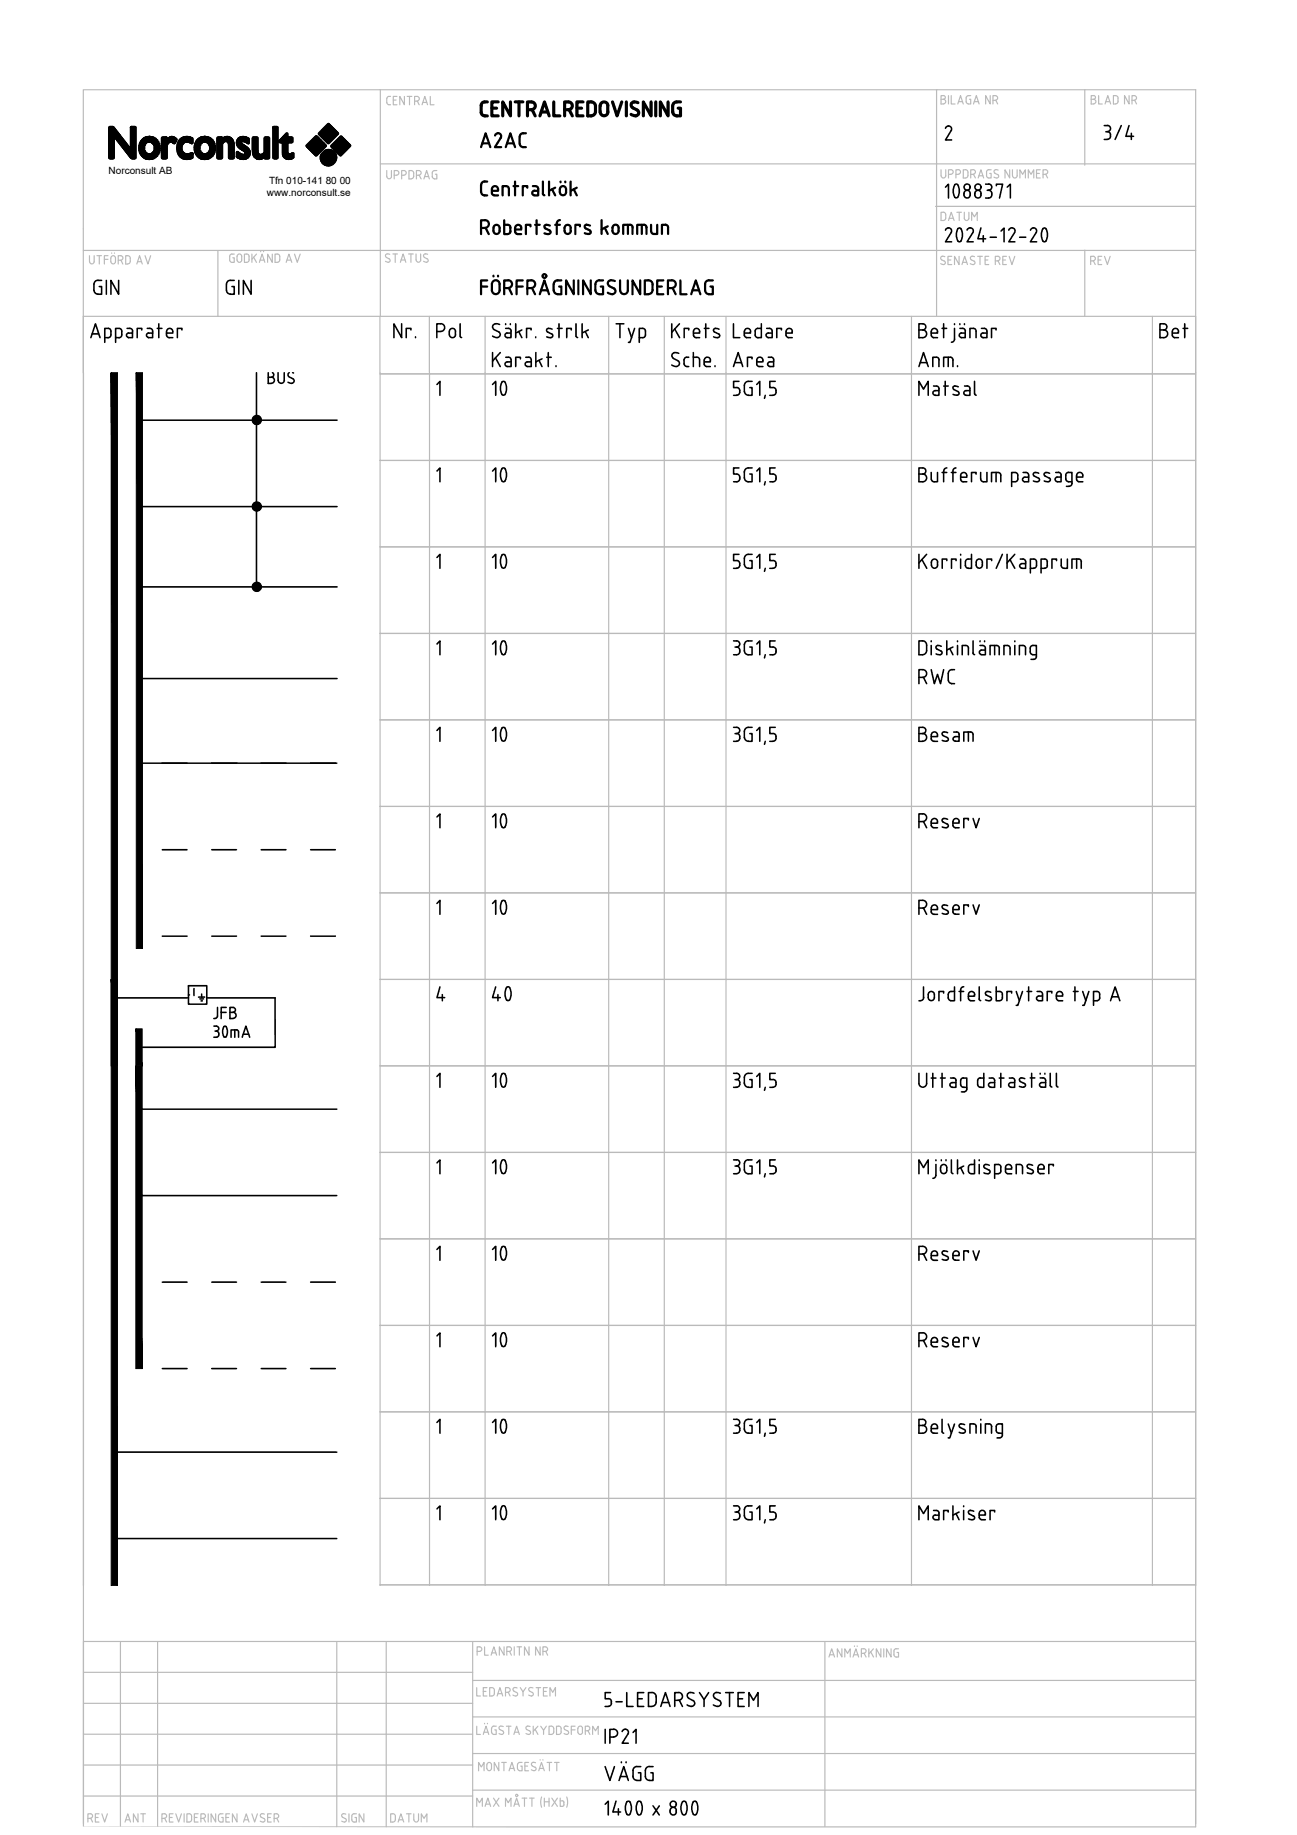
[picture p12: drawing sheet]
<svg xmlns="http://www.w3.org/2000/svg" width="210mm" height="297mm" viewBox="0 0 210 297" stroke-linecap="round" stroke-linejoin="round" font-family="sans-serif">
<defs><g id="words">
<g font-size="7.9">
<text x="76.6" y="66.3">10</text>
<text x="76.6" y="80.1">10</text>
<text x="76.6" y="94.2">10</text>
<text x="76.6" y="108.3">10</text>
<text x="76.6" y="122.1">10</text>
<text x="76.6" y="136.2">10</text>
<text x="76.6" y="150.3">10</text>
<text x="76.6" y="178.2">10</text>
<text x="76.6" y="192.3">10</text>
<text x="76.6" y="220.1">10</text>
<text x="76.6" y="234.2">10</text>
<text x="76.6" y="248.4">10</text>
</g>
<g font-size="7.5">
<text x="77.3" y="164">40</text>
<text x="76.6" y="206">10</text>
</g>
<text font-size="6.2" x="96.7" y="289.3">VÄGG</text>
<g font-size="5.7">
<text x="35.3" y="49">GIN</text>
<text x="117.5" y="60.7">Area</text>
<text x="147.5" y="60.7">Anm.</text>
</g>
<g font-size="5.3">
<text x="177.4" y="23.6">3/4</text>
<text x="76.6" y="25">A2AC</text>
<text x="69.5" y="55.7">Pol</text>
<text x="117.5" y="55.7">Ledare</text>
<text x="186.6" y="55.7">Bet</text>
<text x="147.5" y="111.8">RWC</text>
</g>
<text font-size="4.9" x="33.2" y="166.2">JFB</text>
<text font-size="4.4" x="151" y="37">DATUM</text>
<g font-size="4.4" fill="#bababa">
<text x="175.3" y="44.1">REV</text>
<text x="13.1" y="296.3">REV</text>
<text x="19" y="296.3">ANT</text>
</g>
<g font-size="1.6">
<text x="17.6" y="28.2">Norconsult AB</text>
<text x="43.5" y="29.8">Tfn 010-141 80 00</text>
<text x="43.2" y="31.7">www.norconsult.se</text>
</g>
</g></defs>
<g fill="none" stroke="#bababa" stroke-width=".19">
<path d="M61.6 14.5v36.6M62.6 15.9v.7M62.6 16.6l.1 .2 .2 .1M62.9 17h.3M62.9 15.6h.3M62.9 15.6l-.2 .2-.1 .1M63.6 16.2h.5M64.2 15.6h-.6v1.4h.6M65.4 15.6v1.4l-.7-1.4v1.4M65.9 15.6h.8M66.3 15.6v1.4M67.1 16.4h.4"/>
<path d="M67.5 16.3a.37 .37 0 0 0 .4-.3 .37 .37 0 0 0-.4-.4h-.4v1.4M67.5 16.4l.3 .6M68.3 17l.4-1.4 .5 1.4M68.4 16.6h.7M69.6 15.6v1.4h.7M151.6 14.5v36.6M152.3 16.1h.4M152.7 15.5h-.4v1.3h.4a.37 .37 0 0 0 .4-.4 .37 .37 0 0 0-.4-.3M152.7 15.5a.31 .31 0 0 1 .3 .3 .31 .31 0 0 1-.3 .3M153.5 15.5v1.3M153.9 15.5v1.3h.7M155 16.8l.4-1.3 .5 1.3"/>
<path d="M155.1 16.5h.7M156.4 16.4l.1 .4h.2M156.7 15.5h.4M156.7 15.5l-.3 .2v.8M156.9 16.1h.2v.7h-.4M157.5 16.8l.5-1.3 .5 1.3M157.7 16.5h.6M160.3 15.5v1.3l-.8-1.3v1.3M160.7 16.2h.4M161.1 15.5h-.4v1.3M161.1 15.5a.37 .37 0 0 1 .4 .4 .37 .37 0 0 1-.4 .3M161.2 16.2l.3 .6"/>
<path d="M175.6 14.5v12.2M176.6 16.1h.4M177 15.5h-.4v1.3h.4a.37 .37 0 0 0 .4-.4 .37 .37 0 0 0-.4-.3M177 15.5a.31 .31 0 0 1 .3 .3 .31 .31 0 0 1-.3 .3M177.8 15.5v1.3h.6M178.8 16.8l.5-1.3 .4 1.3M179 16.5h.6M181 16.4l-.3 .4h-.5v-1.3h.5l.2 .2v.7M182.7 15.5v1.3l-.7-1.3v1.3M183.2 16.2h.4a.37 .37 0 0 0 .3-.4 .37 .37 0 0 0-.3-.3h-.4v1.3M183.6 16.2l.3 .6M61.6 26.5h131.9"/>
<path d="M62.6 27.6v1M63.4 27.6v1a.37 .37 0 0 1-.4 .3 .37 .37 0 0 1-.4-.3M63.8 28.4l.4-.1a.37 .37 0 0 0 .4-.3 .37 .37 0 0 0-.4-.4h-.4v1.4M65 28.4l.4-.1a.37 .37 0 0 0 .3-.3 .37 .37 0 0 0-.3-.4h-.4v1.4M66.5 27.6h-.3v1.4h.3M66.5 27.6l.2 .1a.9 .9 0 0 1 0 1.2h-.2M67.4 28.4l.4-.1a.37 .37 0 0 0 .4-.3 .37 .37 0 0 0-.4-.4h-.4v1.4M67.8 28.4l.4 .6M68.6 29l.4-1.4 .5 1.4M68.7 28.6h.7M70.5 28.2h.2v.8h-.4M70.7 27.6l-.6 .1a1.02 1.02 0 0 0-.1 1.1l.3 .1"/>
<path d="M151.4 33.4h42.1M152.3 27.5v1M153.1 27.5v.9a.37 .37 0 0 1-.4 .4 .37 .37 0 0 1-.4-.4M153.5 28.2h.4M153.9 27.5h-.4v1.3M153.9 27.5a.37 .37 0 0 1 .4 .3 .37 .37 0 0 1-.4 .4M154.7 28.2h.4M155.1 28.2a.36 .36 0 0 0 .3-.4 .36 .36 0 0 0-.3-.3h-.4v1.3M156.2 27.5h-.3v1.3h.3M156.2 27.5h.3a.92 .92 0 0 1 0 1.3h-.3M157.1 28.2h.4M157.5 27.5h-.4v1.3"/>
<path d="M157.5 27.5a.37 .37 0 0 1 .4 .3 .37 .37 0 0 1-.4 .4M157.5 28.2l.4 .6M158.3 28.8l.4-1.3 .5 1.3M158.4 28.5h.7M160.4 27.5h-.6a1.04 1.04 0 0 0-.1 1.1l.3 .2h.4v-.7h-.2M161.2 27.5h.3M161.2 27.5l-.3 .2v.2l.5 .4M161.5 28.2l.1 .4a.46 .46 0 0 1-.7 .1M163.4 27.5v1.3l-.8-1.3v1.3M163.9 27.5v.9a.37 .37 0 0 0 .3 .4 .37 .37 0 0 0 .4-.4v-.9M165.1 28.8v-1.3l.4 .7 .4-.7v1.3M166.4 28.8v-1.3l.5 .7 .4-.7v1.3"/>
<path d="M167.7 28.1h.5M168.4 27.5h-.7v1.3h.7M168.8 28.2h.4M169.2 28.2a.36 .36 0 0 0 .4-.4 .36 .36 0 0 0-.4-.3h-.4v1.3M169.2 28.2l.3 .6M13.5 51.2h180v9.3h-132h132v14h-132h132v14h-132h132v14h-132h132v14h-132h132v14h-132h132v14h-132h132v14h-132h132v14h-132h132v14h-132h132v14h-132h132v14.1h-132h132v13.9h-132h132v14.1h-132h132v13.9h-132h132v.2v-242.2h-180v45.8M13.5 40.5h180M14.5 41.4v1a.37 .37 0 0 0 .4 .3 .37 .37 0 0 0 .3-.3v-1M15.7 41.4h.7M16.1 41.4v1.3M16.9 42h.6M17.5 41.4h-.6v1.3"/>
<path d="M17.9 41.8v.6M17.9 41.8a.37 .37 0 0 1 .4-.4 .37 .37 0 0 1 .4 .4v.6a.37 .37 0 0 1-.4 .3 .37 .37 0 0 1-.4-.3M18.1 40.9v.1M18.5 40.9v.1M19.1 42.1h.4M19.5 41.4h-.4v1.3M19.5 41.4a.37 .37 0 0 1 .4 .4 .37 .37 0 0 1-.4 .3M19.6 42.1l.3 .6M20.3 41.4h.6a.9 .9 0 0 1 0 1.3h-.6zM22.1 42.7l.5-1.3 .4 1.3M22.3 42.4h.6M23.5 41.4l.4 1.3 .5-1.3"/>
<path d="M35.3 40.5v10.7M37.2 41.5v.6M37.5 41.1h.4M37.5 41.1l-.3 .2v.2M37.7 41.7h.2v.8l-.5-.1-.2-.3M38.4 41.5v.6M38.4 41.5a.37 .37 0 0 1 .3-.4 .37 .37 0 0 1 .4 .4M38.4 42.1a.37 .37 0 0 0 .3 .4 .37 .37 0 0 0 .4-.4M39.1 41.5v.6M39.9 41.1h-.3v1.4M39.9 41.1l.4 .2v.2M40.3 41.5v.6"/>
<path d="M40.3 42.1l-.2 .3-.2 .1M40.8 41.1v1.4M41 41.6l.5 .9M41.5 41.1l-.7 .9M42 42.5l.4-1.4 .5 1.4M42.1 42.1h.6M42.2 40.7v.1M42.7 40.7v.1M44.1 41.1v1.4l-.8-1.4v1.4M44.9 41.1h-.4v1.4l.6-.1 .2-.3M44.9 41.1l.3 .2 .1 .2M45.3 41.5v.6"/>
<path d="M46.3 42.5l.5-1.4 .4 1.4M46.4 42.1h.7M47.7 41.1l.4 1.4 .5-1.4M61.5 51.2v205.5M62.4 42.3l.4 .1M62.7 41.1l-.3 .2v.2l.6 .4M62.7 41.1l.4 .1M63 41.9l.1 .3-.3 .3M63.6 41.1h.7M64 41.1v1.4M64.8 42.5l.4-1.4 .5 1.4M64.9 42.1h.7"/>
<path d="M66.1 41.1h.8M66.5 41.1v1.4M67.3 41.1v1M67.4 42.1a.37 .37 0 0 0 .3 .3 .37 .37 0 0 0 .4-.3M68.1 41.1v1M68.5 42.3l.5 .1M68.8 41.1l.4 .1M68.8 41.1l-.3 .2 .1 .2 .5 .4M69.1 41.9l.2 .3-.3 .3M69.5 51.2v205.5M78.5 51.2v9.1M98.5 51.2v205.5"/>
<path d="M107.5 51.2v205.5M117.5 51.2v9.1M147.5 51.2v9.1M152.4 42.1l.4 .1 .2 .4a.44 .44 0 0 1-.8 .1M152.9 41.5a.39 .39 0 0 0-.4 0 .39 .39 0 0 0-.2 .4l.1 .2M153.4 42.1h.5M154 41.5h-.6v1.3h.6M155.2 41.5v1.3l-.7-1.3v1.3M155.7 42.8l.4-1.3 .5 1.3M155.8 42.5h.6M157 42.7l.5 .1M157.2 42.1l.4 .2"/>
<path d="M157.6 42.2l.2 .4-.3 .2M157.7 41.5a.39 .39 0 0 0-.4 0 .39 .39 0 0 0-.2 .4l.1 .2M158.2 41.5h.8M158.6 41.5v1.3M159.4 42.1h.5M160 41.5h-.6v1.3h.6M161.1 42.2h.4M161.5 41.5h-.4v1.3M161.5 41.5a.37 .37 0 0 1 .3 .3 .37 .37 0 0 1-.3 .4M161.5 42.2l.3 .6M162.3 42.1h.4M162.9 41.5h-.6v1.3h.6"/>
<path d="M163.3 41.5l.5 1.3 .4-1.3M175.6 40.5v10.7M186.5 51.2v205.5M13.5 60.3v196.4M78.5 60.5v196.2M117.5 60.5v196.2M147.5 60.5v196.2M13.5 256.7v39h180v-39M13.5 265.7h180v29.5M13.5 275.7h63M13.5 270.7h63M19.5 265.7v30"/>
<path d="M25.5 265.7v30M54.5 265.7v30M62.5 265.7v30M76.5 265.7v30M76.5 277.9h116.9M76.5 272h116.9M77.2 273.2v1.3h.5M77.2 279.4v1.4h.5M77.2 267.3h.4a.37 .37 0 0 0 .4-.4 .37 .37 0 0 0-.4-.3h-.4v1.3M78.2 273.8h.5M78.4 266.6v1.3h.6M78.4 279h.1"/>
<path d="M78.8 273.2h-.6v1.3h.6M78.9 279h.1M79.5 267.9l.4-1.3 .5 1.3M79.5 279.8v.6M79.6 267.6h.6M79.9 279.4h.4M79.9 279.4l-.2 .1-.1 .3M80 273.6l-.2-.4h-.6v1.3h.6l.2-.4M80 273.6v.5M80.5 274.5l.4-1.3 .5 1.3M80.6 274.2h.6M81.1 279.4l-.2 .1-.1 .3 .5 .4 .2 .3a.44 .44 0 0 1-.7 .1"/>
<path d="M81.1 279.4l.3 .1M81.6 266.6v1.3l-.8-1.3v1.3M81.8 273.9h.4M82 279.4h.7M82 267.3h.4a.37 .37 0 0 0 .4-.4 .37 .37 0 0 0-.4-.3h-.4v1.3M82.2 273.2h-.4v1.3M82.2 273.2a.37 .37 0 0 1 .4 .4 .37 .37 0 0 1-.4 .3M82.3 273.9l.2 .6M82.3 279.4v1.4M82.5 267.3l.3 .6M83.2 273.8l.4 .2M83.2 266.6v1.3"/>
<path d="M83.6 274l.2 .3a.46 .46 0 0 1-.8 .1M83.7 266.6h.7M83.7 273.2a.39 .39 0 0 0-.5 0 .39 .39 0 0 0-.2 .4l.2 .1M84.1 266.6v1.3M84.2 273.2l.4 .7 .5-.7M84.6 273.9v.6M85.6 266.6v1.3l-.7-1.3v1.3M85.8 279.5a.39 .39 0 0 0-.5-.1 .39 .39 0 0 0-.2 .4l.7 .5 .1 .2a.44 .44 0 0 1-.8 .1M86.2 273.2a.41 .41 0 0 0-.4 0 .41 .41 0 0 0-.2 .4l.7 .5v.2a.44 .44 0 0 1-.7 .1M86.3 279.4v1.4M86.6 279.9l.5 .9M86.8 273.2h.7"/>
<path d="M87.1 279.4l-.8 .9M87.1 273.2v1.3M87.4 266.6v1.3l-.7-1.3v1.3M87.5 279.4l.5 .7 .4-.7M87.9 267.3h.4a.37 .37 0 0 0 .3-.4 .37 .37 0 0 0-.4-.3h-.3v1.3M87.9 273.8h.5M88.3 267.3l.3 .6M88.6 273.2h-.7v1.3h.7M88.9 279.4l.5 .1a.92 .92 0 0 1 0 1.2l-.5 .1zM89 274.5v-1.3l.5 .7 .4-.7v1.3M90.4 279.4h-.3v1.4h.3M90.4 279.4l.2 .1 .2 .3"/>
<path d="M90.8 279.8v.6M91.9 279.5a.39 .39 0 0 0-.4-.1 .39 .39 0 0 0-.2 .4l.5 .4M93.1 279.4h-.6v1.4M93.5 279.8v.6M93.5 279.8a.37 .37 0 0 1 .4-.4 .37 .37 0 0 1 .4 .4v.6a.36 .36 0 0 1-.4 .4 .36 .36 0 0 1-.4-.4M133.5 265.7v30M134.2 268.2l.4-1.3 .5 1.3M134.3 267.9h.6M136.2 266.9v1.3l-.7-1.3v1.3M136.7 268.2v-1.3l.5 .7 .4-.7v1.3M138 268.2l.5-1.3 .5 1.3M138.2 267.9h.6"/>
<path d="M138.3 266.4v.1M138.7 266.4v.1M139.4 267.6h.4M139.8 266.9h-.4v1.3M139.8 266.9a.37 .37 0 0 1 .4 .3 .37 .37 0 0 1-.4 .4M139.8 267.6l.4 .6M140.6 266.9v1.3M140.9 267.4l.5 .8M141.4 266.9l-.8 .8M142.6 266.9v1.3l-.8-1.3v1.3M143 266.9v1.3M144.2 266.9v1.3l-.7-1.3v1.3"/>
<path d="M144.7 267.3v.6M145 266.9h.4M145 266.9l-.3 .2v.1M145.2 267.5h.2v.7h-.5l-.2-.3M13.5 280.7h63M13.5 285.7h63M13.5 290.7h63M26.6 293.6h-.4v1.3M26.6 293.6a.37 .37 0 0 1 .4 .4 .37 .37 0 0 1-.4 .3l-.4 .1M26.6 294.4l.4 .5M27.4 294.2h.5M28 293.6h-.6v1.3h.6"/>
<path d="M28.4 293.6l.5 1.3 .5-1.3M29.8 293.6v1.3M30.6 293.6h.2a.92 .92 0 0 1 0 1.3h-.6v-1.3h.4M31.5 294.2h.4M32.1 293.6h-.6v1.3h.6M32.5 294.4h.4M32.9 293.6h-.4v1.3M32.9 293.6a.37 .37 0 0 1 .4 .4 .37 .37 0 0 1-.4 .3M33 294.4l.3 .5M33.7 293.6v1.3M34.9 293.6v1.3l-.7-1.3v1.3M35.7 293.6h.4"/>
<path d="M35.7 293.6l-.3 .2a1.02 1.02 0 0 0 .2 1.1h.5v-.7h-.2M36.6 294.2h.4M37.1 293.6h-.5v1.3h.5M38.4 293.6v1.3l-.8-1.3v1.3M39.4 294.9l.5-1.3 .4 1.3M39.5 294.6h.7M40.8 293.6l.4 1.3 .5-1.3M42.4 293.6l.4 .1M42.4 293.6l-.2 .1v.3l.5 .4M42.7 294.4l.2 .3a.46 .46 0 0 1-.8 .1M43.3 294.2h.5M43.9 293.6h-.6v1.3h.6"/>
<path d="M44.4 294.4h.3M44.7 293.6h-.3v1.3M44.7 293.6a.37 .37 0 0 1 .4 .4 .37 .37 0 0 1-.4 .3M44.8 294.4l.3 .5M55.4 294.2l.5 .2 .1 .3a.44 .44 0 0 1-.7 .1M56 293.7a.39 .39 0 0 0-.5-.1 .39 .39 0 0 0-.2 .4l.2 .2M56.5 293.6v1.3M57.3 293.6h.4M57.3 293.6h-.2a1.04 1.04 0 0 0-.1 1.2l.3 .1h.4v-.7h-.3M58.9 293.6v1.3l-.8-1.3v1.3M63.6 293.6h.2a.92 .92 0 0 1 0 1.3h-.6v-1.3h.4M64.4 294.9l.5-1.3 .4 1.3"/>
<path d="M64.6 294.6h.6M65.8 293.6h.7M66.2 293.6v1.3M67 293.6v1M67.7 293.6v1a.37 .37 0 0 1-.3 .3 .37 .37 0 0 1-.4-.3M68.2 294.9v-1.3l.4 .8 .5-.8v1.3M76.5 289.8h116.9M76.5 283.9h116.9M77.2 292.4v-1.3l.4 .7 .5-.7v1.3M77.4 286.6v-1.3l.5 .7 .4-.7v1.3M78.2 280.8l.5-1.4 .4 1.4M78.3 280.4h.7"/>
<path d="M78.5 292.4l.5-1.3 .4 1.3M78.6 292h.7M78.8 285.7v.6M78.8 285.7a.37 .37 0 0 1 .4-.4 .37 .37 0 0 1 .3 .4M79.5 285.7v.6a.37 .37 0 0 1-.3 .3 .37 .37 0 0 1-.4-.3M79.6 280.4l.1 .3 .2 .1M79.9 291.1l.9 1.3M80.1 280h.2v.8h-.4M80.7 285.3v1.3l-.7-1.3v1.3M80.8 291.1l-.9 1.3M81.2 285.3h.7M81.6 285.3v1.3"/>
<path d="M81.8 292.4v-1.3l.5 .7 .4-.7v1.3M82.4 286.6l.4-1.3 .5 1.3M82.5 286.3h.7M83.2 280.8l.4-1.4 .5 1.4M83.2 292.4l.4-1.3 .5 1.3M83.3 280.4h.6M83.3 292h.6M83.7 285.7l.1 .7 .3 .2M84.3 285.9h.2v.7h-.4M84.5 285.3h-.6l-.1 .4M84.5 291.1h.8M84.9 291.1v1.3"/>
<path d="M84.9 285.9h.5M85.5 285.3h-.6v1.3h.6M85.7 291.1h.7M86.1 291.1v1.3M86.1 285.9l.5 .2M86.6 286l.2 .4a.46 .46 0 0 1-.8 .1M86.7 285.3a.39 .39 0 0 0-.5 0 .39 .39 0 0 0-.2 .4l.2 .2M87.2 286.6l.4-1.3 .5 1.3M87.3 286.3h.6M87.4 284.8v.1M87.7 290.9a2.36 2.36 0 0 0 0 1.6M87.9 284.8v.1"/>
<path d="M88 280.1v.7M88.1 291.1v1.3M88.1 291.7h.8M88.5 285.3h.8M88.9 291.1v1.3M88.9 285.3v1.3M89.3 291.1l.9 1.3M89.7 285.3h.8M90.1 285.3v1.3M90.2 291.1l-.9 1.3M90.7 291.1v1.3h.4l.2-.3M90.7 291.5h.4l.2 .3"/>
<path d="M90.8 280.3l-.2 .4-.2 .1M91.2 291.8v.3M91.7 290.9a2.36 2.36 0 0 1 0 1.6M91.9 280.2l.1 .3a.44 .44 0 0 1-.7 .1M92.5 280h.6M94.7 280.2h.4M95.1 280.1a.36 .36 0 0 0 .4-.3 .36 .36 0 0 0-.4-.4h-.4v1.4M95.2 280.2l.3 .6M95.9 280.8v-1.4l.5 .8 .4-.8v1.4"/>
<circle cx="83.6" cy="290.6" r=".18"/>
</g>
<g fill="#000" stroke="#000" stroke-width=".16">
<path d="M52.9 26.7h.5zM53 24.3h.3z"/>
<path d="M49.7 23.6h3l-1.5-1.5zM49.7 23.6h3l-1.5 1.5z"/>
<path d="M51.6 21.6l1.5 1.5v-3zM53.1 20.1l1.6 1.5-1.6 1.5z"/>
<path d="M52.9 26.7h.4zM53 26.7h.3z"/>
<path d="M53 24.3h.4zM52.9 24.3h.5z"/>
<path d="M52.9 24.3l.6 .1zM52.8 24.4h.7z"/>
<path d="M52.8 24.4h.9zM52.7 24.4h1z"/>
<path d="M52.8 26.7h.7zM52.8 26.7h.6z"/>
<path d="M53.6 23.6l1.5 1.5v-3zM55.1 22.1l1.5 1.5-1.5 1.5z"/>
<path d="M52.7 24.4l1 .1zM52.6 24.5h1.1z"/>
<path d="M52.7 26.6h1zM52.7 26.6l.8 .1z"/>
<path d="M52.6 24.5h1.2zM52.5 24.5h1.3z"/>
<path d="M52.6 26.6h1.1zM52.6 26.6h1.1z"/>
<path d="M52.5 24.5l1.4 .1zM52.4 24.6l.1-.1 1.4 .1z"/>
<path d="M52.5 26.5h1.3zM52.5 26.5l1.2 .1z"/>
<path d="M52.4 24.6l1.6 .1zM52.3 24.7h1.7z"/>
<path d="M52.4 26.4l1.4 .1 .1-.1zM52.4 26.4l1.4 .1z"/>
<path d="M52.3 24.7l1.8 .1-.1-.1zM52.3 24.7l1.8 .1h-1.9z"/>
<path d="M52.3 26.4h1.7zM52.3 26.4h1.6z"/>
<path d="M52.2 24.8l2 .1-.1-.1zM52.2 24.8l2 .1h-2z"/>
<path d="M52.2 26.3l1.8 .1 .1-.1zM52.2 26.3l1.8 .1h-1.7z"/>
<path d="M52.2 24.9l2 .1v-.1zM52.2 24.9l2 .1h-2.1z"/>
<path d="M52.2 26.2l1.9 .1 .1-.1zM52.2 26.2l1.9 .1h-1.9z"/>
<path d="M52.1 25l2.2 .1-.1-.1zM52.1 25l2.2 .1h-2.3z"/>
<path d="M52.1 26.1l2.1 .1v-.1zM52.1 26.1l2.1 .1h-2z"/>
<path d="M52 25.1l2.3 .1v-.1zM52 25.1l2.3 .1h-2.3z"/>
<path d="M52 26l2.2 .1 .1-.1zM52 26l2.2 .1h-2.1z"/>
<path d="M52 25.2l2.3 .1v-.1zM52 25.2l2.3 .1h-2.3z"/>
<path d="M52 25.9l2.3 .1v-.1zM52 25.9l2.3 .1h-2.3z"/>
<path d="M52 25.3l2.3 .1v-.1zM52 25.3l2.3 .1h-2.3z"/>
<path d="M52 25.4l2.4 .1-.1-.1zM52 25.4l2.4 .1h-2.4z"/>
<path d="M52 25.6l2.3 .1v-.1zM52 25.6l2.3 .1h-2.3z"/>
<path d="M52 25.7l2.3 .2v-.2zM52 25.7l2.3 .2h-2.3z"/>
<path d="M52 25.5l2.3 .1 .1-.1zM52 25.5l2.3 .1h-2.3z"/>
<path d="M40.9 67.9v.1h.7zM40.9 67.7l.7 .3-.7-.1z"/>
<path d="M41 67.6l.6 .4-.7-.3zM41.1 67.5l-.1 .1 .6 .4zM41.1 67.5l.1-.1 .4 .6z"/>
<path d="M40.9 68.3l.7-.3-.6 .4zM40.9 68.1v.2l.7-.3zM40.9 68h.7l-.7 .1z"/>
<path d="M41.2 67.4h.1l.3 .6zM41.3 67.4l.3 .6-.1-.7zM41.5 67.3h.1v.7z"/>
<path d="M41.6 68l-.3 .6h-.1zM41.6 68l-.5 .5 .1 .1zM41 68.4l.6-.4-.5 .5z"/>
<path d="M41.6 68l-.3 .6zM41.6 68l-.1 .7-.2-.1zM41.6 68l-.1 .7h.1z"/>
<path d="M41.6 68v.7zM41.6 68l.2 .6-.2 .1zM41.6 68l.2 .6h.1z"/>
<path d="M41.6 67.3l.2 .1-.2 .6zM41.8 67.4l-.2 .6 .3-.6zM41.9 67.4l.1 .1-.4 .5z"/>
<path d="M42 67.5l.1 .1-.5 .4zM41.6 68l.6-.3-.1-.1zM41.6 68l.6-.3v.2z"/>
<path d="M41.6 68l.6 .3-.1 .1zM41.6 68l.4 .5 .1-.1zM41.6 68l.4 .5-.1 .1z"/>
<path d="M41.6 68l.6-.1v.1zM41.6 68l.6 .1v-.1zM41.6 68l.6 .1v.2z"/>
<path d="M40.9 81.9l.7 .1h-.7zM40.9 81.7v.2l.7 .1zM41 81.6l.6 .4-.7-.3z"/>
<path d="M40.9 94.9l.7 .1h-.7zM40.9 94.7v.2l.7 .1zM41 94.6l.6 .4-.7-.3z"/>
<path d="M40.9 82.3l.7-.3-.6 .4zM40.9 82.1v.2l.7-.3zM40.9 82h.7l-.7 .1z"/>
<path d="M41.1 81.5l.5 .5-.6-.4zM41.1 81.5l.5 .5-.4-.6zM41.2 81.4h.1l.3 .6z"/>
<path d="M40.9 95.3l.7-.3-.6 .4zM40.9 95.2v.1l.7-.3zM40.9 95h.7l-.7 .2z"/>
<path d="M41 94.6l.1-.1 .5 .5zM41.1 94.5l.5 .5-.4-.6zM41.2 94.4h.1l.3 .6z"/>
<path d="M41.6 82l-.3 .6h-.1zM41.6 82l-.5 .5 .1 .1zM41 82.4l.6-.4-.5 .5z"/>
<path d="M41.3 81.4l.2-.1 .1 .7zM41.5 81.3l.1 .7v-.7zM41.6 81.3l.2 .1-.2 .6z"/>
<path d="M41.6 95l-.3 .6h-.1zM41.6 95l-.5 .5 .1 .1zM41 95.4l.6-.4-.5 .5z"/>
<path d="M41.3 94.4l.2-.1 .1 .7zM41.5 94.3l.1 .7v-.7zM41.6 94.3l.2 .1-.2 .6z"/>
<path d="M41.6 82l.2 .6-.2 .1zM41.6 82l-.1 .7h.1zM41.6 82l-.1 .7-.2-.1z"/>
<path d="M41.8 81.4h.1l-.3 .6zM41.9 81.4l-.3 .6 .4-.5zM42 81.5l.1 .1-.5 .4z"/>
<path d="M41.6 95l.2 .6-.2 .1zM41.6 95l-.1 .7h.1zM41.6 95l-.1 .7-.2-.1z"/>
<path d="M41.8 94.4h.1l-.3 .6zM41.9 94.4l-.3 .6 .4-.5zM42 94.5l.1 .1-.5 .4z"/>
<path d="M41.6 82l.5 .4-.1 .1zM41.6 82l.3 .6 .1-.1zM41.6 82l.3 .6h-.1z"/>
<path d="M41.6 82l.5-.4 .1 .1zM41.6 82l.6-.1v-.2zM41.6 82l.6-.1v.1z"/>
<path d="M41.6 95l.5 .4-.1 .1zM41.6 95l.3 .6 .1-.1zM41.6 95l.3 .6h-.1z"/>
<path d="M41.6 95l.5-.4 .1 .1zM41.6 95l.6-.1v-.2zM41.6 95l.6-.1v.1z"/>
<path d="M41.6 82h.6v.1zM41.6 82l.6 .3v-.2zM41.6 82l.6 .3-.1 .1z"/>
<path d="M41.6 95h.6v.2zM41.6 95l.6 .3v-.1zM41.6 95l.6 .3-.1 .1z"/>
<path d="M18 158.5l1 14v-14zM18 158.5l1 14h-1z"/>
<path d="M22.1 60.3v93.2h1zM22.1 60.3h1v93.2z"/>
<path d="M22 166.5v6h1zM22 166.5h1v6z"/>
<path d="M22 172.5l1 49v-49zM22 172.5l1 49h-1z"/>
<path d="M18 60.3v196.4h1zM18 60.3h1v196.4z"/>
</g>
<g fill="none" stroke="#000" stroke-width=".25">
<path d="M153 20.8a.5 .5 0 0 1 .7-.4 .5 .5 0 0 1 .2 .8M153 30.3l.5-.5v2.3M153.9 21.2l-.9 1.5h1M153.9 37.7l-.9 1.4h1M154.5 29.9a.31 .31 0 0 1 .5 0M154.5 29.9a1.9 1.9 0 0 0 .1 2.1h.3a1.9 1.9 0 0 0 .1-2.1M155 37a1.94 1.94 0 0 0 .1 2.1h.3a1.94 1.94 0 0 0 .1-2.1M156.1 31.1a.59 .59 0 0 1 .9 0 .59 .59 0 0 1-.2 .9 .6 .6 0 0 1-.7-.2 .6 .6 0 0 1 0-.7zM157.4 37.7l-.9 1.4h1M157.8 31.3v.3M157.8 31.3a.52 .52 0 0 1 .6-.5 .52 .52 0 0 1 .3 .8 .49 .49 0 0 1-.4 .5 .49 .49 0 0 1-.5-.5M158.7 36.9l-.4 1.8h1.2"/>
<path d="M159.1 38.1v1M159.5 29.8h.5M159.8 30.8h.2M160 29.8a.5 .5 0 0 1 .5 .5 .5 .5 0 0 1-.5 .5M160 30.8a.64 .64 0 0 1 .5 .6 .64 .64 0 0 1-.5 .7M160.3 38.4h.9M161.2 30.1v-.3h1.1l-.5 2.3M162 37.4l.5-.5v2.2M163 30.3l.5-.5v2.3M163.3 37.3a.51 .51 0 0 1 .6-.4 .51 .51 0 0 1 .3 .7M164.2 37.7l-.9 1.4h1M165 38.4h1"/>
<path d="M166.8 37.3a.5 .5 0 0 1 .7-.4 .5 .5 0 0 1 .2 .7M167.7 37.7l-.9 1.4h1M168.8 37l.4-.1a1.82 1.82 0 0 1 0 2.2h-.3a1.94 1.94 0 0 1-.1-2.1zM14.7 54.7l.8-2.3 .7 2.3M14.9 54h1.1M15.2 47a.62 .62 0 0 0 .6 .6M15.8 45.4h.6M15.8 45.4a.62 .62 0 0 0-.6 .6v1M16.1 46.4h.3v1.2h-.6M17.2 45.4v2.2M17.9 54.2v-.8l-.4-.2h-.5v2.2M17.9 54.2l-.2 .4-.7 .1"/>
<path d="M19.2 45.4v2.2l-1.3-2.2v2.2M19.7 54.2l-.1-.8-.3-.2h-.6v2.2M19.7 54.2l-.2 .4-.8 .1M20.6 53.2h.4M20.8 53.9h.6M20.8 53.9a.37 .37 0 0 0-.3 .4 .37 .37 0 0 0 .3 .3M21 53.2l.4 .2v1.3h-.6M22.9 53.4v-.2h-.7v1.5M23.8 53.2h.7l.2 .4v1.1h-.6M24.1 53.9h.6M24.1 53.9a.37 .37 0 0 0-.4 .4 .37 .37 0 0 0 .4 .3M25.4 53.2h.8"/>
<path d="M25.7 52.4v2.3M26.9 53.7v.6M27 54.3v.2l.3 .1M27 53.7a.53 .53 0 0 1 .6-.5 .53 .53 0 0 1 .4 .7h-1.1M27.3 54.7h.7M29.4 53.4v-.2h-.7v1.5M65 52.4v2.3l-1.2-2.3v2.3M66.5 53.4v-.2h-.8v1.5M67.2 54.5v.2M79.7 57.1v2.2M79.7 54.4l.8 .3M80.2 52.4a.5 .5 0 0 0-.5 .4 .5 .5 0 0 0 .3 .6l.7 .3a.49 .49 0 0 1 .2 .6 .49 .49 0 0 1-.4 .3"/>
<path d="M80.2 52.4l.7 .1M81 57.1l-1.3 1.3M81.8 53.2h.7l.2 .4M81.8 52.4v.1M82.1 53.9h.6M82.1 53.9a.37 .37 0 0 0-.4 .4 .37 .37 0 0 0 .4 .3M82.6 52.4v.1M82.7 53.6v1.1h-.6M83.5 52.4v2.3M83.9 53.7l.6 1M84.5 53.4l-1 .5M86 53.4v-.2h-.8v1.5"/>
<path d="M86.7 54.5v.2M86.7 57.1v2.2M88.5 57.8h.7M88.5 54.5l.7 .2M88.7 57.1v2.2M89.3 53.3l-.1-.1a.44 .44 0 0 0-.7 .4l.9 .6v.4h-.2M90 59.2v.1M90.2 53.2h.8M90.5 52.4v2.3M92.5 53.4v-.2h-.8v1.5M93.2 52.4v2M93.2 54.4l.3 .2"/>
<path d="M94.2 52.4v2.3M94.7 53.7l.5 1M95.2 53.4l-1 .5M99.7 52.4h1.3M100.3 52.4v2.3M101.7 53.2l.5 1.5M102.7 53.2l-.7 2.2h-.3M104.5 54.2l-.1-.8-.4-.2h-.5v2.2M104.5 54.2l-.3 .4-.7 .1M108.7 52.4v2.3M108.7 59.1l.8 .2M109.2 53.3l.8 1.4"/>
<path d="M109.9 57.2l-.3-.1a.55 .55 0 0 0-.7 .1 .55 .55 0 0 0 .1 .8l.7 .4a.49 .49 0 0 1 .2 .5 .49 .49 0 0 1-.4 .4M110 52.4l-1.3 1.4M110.7 58.3v.6M110.7 58.9l.1 .2 .4 .2M111.1 59.3h.4M111.5 53.4v-.2h-.8v1.5M111.5 57.8l-.6 .1-.2 .3M112.2 57.8h.6M112.2 57.1v2.2M112.2 53.9h1a.52 .52 0 0 0-.3-.7 .52 .52 0 0 0-.7 .5v.6M112.2 54.3l.1 .2 .3 .1M112.6 54.7h.6"/>
<path d="M112.8 57.8l.4 .2v1.3M114 53.2h.7M114.2 52.4v2.3M114.3 59.3h.7M115 58.3v.3h-1M115 58.3a.51 .51 0 0 0-.5-.5 .51 .51 0 0 0-.5 .5v.8l.4 .2M115.6 53.7l.7 .4M115.8 53.2l-.3 .2 .1 .3M148.7 53.4h.6M149.3 53.4a.62 .62 0 0 1 .7 .6 .62 .62 0 0 1-.7 .7M149.3 53.4a.5 .5 0 0 0 .5-.5 .5 .5 0 0 0-.5-.5h-.6v2.3M150.7 53.9h1a.52 .52 0 0 0-.3-.7 .52 .52 0 0 0-.7 .5v.6"/>
<path d="M152.5 53.2h.7M152.7 52.4v2.3M154.5 52.4v.1M154.5 53.2v1.7M155.3 53.2h.5M155.3 52.4v.1M155.6 53.9h.6M155.6 53.9a.37 .37 0 0 0-.4 .4 .37 .37 0 0 0 .4 .3M155.8 53.2l.4 .2v1.3h-.6M156.1 52.4v.1M157.5 53.2h-.5v1.5M157.5 53.2l.4 .2 .1 1.3"/>
<path d="M158.8 53.2h.7l.2 .4v1.1h-.6M159.1 53.9h.6M159.1 53.9a.37 .37 0 0 0-.4 .4 .37 .37 0 0 0 .4 .3M161.2 53.4v-.2h-.7v1.5M22.5 68h32M41.5 60.3v35.2M43.4 60.3v1.8l.5-.1a.5 .5 0 0 0 .5-.5 .5 .5 0 0 0-.5-.4M44.1 60.3l.2 .2a.4 .4 0 0 1-.4 .6h-.5M45 60.3v1.3M45 61.5a.5 .5 0 0 0 .5 .5 .5 .5 0 0 0 .5-.5M46 60.3v1.3M46.8 60.3l-.2 .2 .1 .4 .7 .4a.39 .39 0 0 1 .2 .4 .39 .39 0 0 1-.4 .3l-.6-.1"/>
<path d="M47.3 60.3l.2 .1M70.7 76.2l.5-.5v2.3M70.7 62.2l.5-.5v2.3M118.7 78h.5M118.7 64h.5M119.2 76.7a.64 .64 0 0 1 .5 .7 .64 .64 0 0 1-.5 .6M119.2 62.7a.64 .64 0 0 1 .5 .6 .64 .64 0 0 1-.5 .7M119.6 75.7h-.9v1h.5M119.6 61.7h-.9v1h.5M120.5 62.4v1M120.5 76.4v1M120.5 63.3a.62 .62 0 0 0 .6 .7"/>
<path d="M121.3 76.7h.4v1.3h-.6a.62 .62 0 0 1-.6-.6M121.3 62.7h.4v1.3h-.6M121.7 75.7h-.6a.62 .62 0 0 0-.6 .7M122.5 76.2l.5-.5v2.3M122.5 62.2l.5-.5v2.3M123.8 78l-.1 .5M123.8 64l-.1 .5M124.6 64h.5M125.1 62.7a.64 .64 0 0 1 .5 .6 .64 .64 0 0 1-.5 .7M125.5 75.7h-.9v1h.5a.64 .64 0 0 1 .5 .7 .64 .64 0 0 1-.5 .6h-.5M125.5 61.7h-.9v1h.5M148.7 75.7h.6a.5 .5 0 0 1 .5 .5 .5 .5 0 0 1-.5 .5 .62 .62 0 0 1 .7 .7 .62 .62 0 0 1-.7 .6h-.6z"/>
<path d="M148.7 64v-2.3l.8 1.3 .7-1.3v2.3M148.7 76.7h.6M150.7 76.5l.1 1.3 .4 .2h.5v-1.5M151.5 62.5l.4 .2 .1 .2M152 62.9v1.1h-.7M152 63.2h-.6a.37 .37 0 0 0-.4 .4 .37 .37 0 0 0 .4 .4M152.5 76.5h.7M152.7 76.2v1.8M153 61.7v2.3M153.2 75.7l-.4 .3-.1 .2M154 76.5h.7M154.2 76.2v1.8"/>
<path d="M154.4 63.1l.6 .3 .2 .3a.64 .64 0 0 1-1 .1M154.5 62.5l-.3 .2 .2 .3M154.7 75.7l-.4 .3-.1 .2M155.5 77.2h1a.52 .52 0 0 0-.4-.7 .52 .52 0 0 0-.6 .5v.6M155.5 77.6l.2 .3 .8 .1M156.5 62.5l.4 .2 .1 1.3h-.7M157 63.2h-.7a.37 .37 0 0 0-.3 .4 .37 .37 0 0 0 .3 .4M157.7 61.7v2M157.7 63.7l.3 .3M158 76.7v-.2h-.8v1.5M158.7 76.5l.1 1.3 .4 .2h.5v-1.5M160.5 78v-1.5h1l.4 .2 .1 1.3"/>
<path d="M161.2 76.5v1.5M163.7 78h.6M164.3 76.5h-.6v2.2M164.3 76.5h.2a1.11 1.11 0 0 1 .2 1.3l-.4 .2M165.6 76.5h.7l.2 .4v1.1h-.7a.37 .37 0 0 1-.3-.4 .37 .37 0 0 1 .4-.4h.6M168.1 77.4l.1 .3a.67 .67 0 0 1-1 .2M168.1 76.6l-.2-.1a.44 .44 0 0 0-.7 .4l.8 .5M169.3 76.5l-.3 .2v.2l1 .6v.2a.67 .67 0 0 1-1 .2M169.3 76.5l.6 .1M170.9 76.5h.4M171.3 76.5l.4 .2v1.3h-.6a.38 .38 0 0 1-.3-.4 .38 .38 0 0 1 .3-.4h.6M172.5 77.5v-.8l.2-.2h.8v1.8l-.1 .2-.4 .2"/>
<path d="M172.5 77.5l.2 .4 .8 .1M172.6 78.7h.4M174.2 77v.6M174.2 77.6l.2 .3 .8 .1M174.2 77a.53 .53 0 0 1 .7-.5 .53 .53 0 0 1 .3 .7h-1M22.5 82h32M22.5 95h32M70.7 90.2l.5-.5v2.3M118.7 92h.5M119.2 90.7a.64 .64 0 0 1 .5 .7 .64 .64 0 0 1-.5 .6M119.6 89.7h-.9v1h.5M120.5 90.4v1"/>
<path d="M120.5 91.4a.62 .62 0 0 0 .6 .6M121.3 90.7h.4v1.3h-.6M121.7 89.7h-.6a.62 .62 0 0 0-.6 .7M122.5 90.2l.5-.5v2.3M123.8 92l-.1 .5M124.6 92h.5M125.1 90.7a.64 .64 0 0 1 .5 .7 .64 .64 0 0 1-.5 .6M125.5 89.7h-.9v1h.5M148.7 89.7v2.3M149.2 90.6l.8 1.4M150 89.7l-1.3 1.4M150.7 91v.5"/>
<path d="M150.7 91a.5 .5 0 0 1 .5-.5 .5 .5 0 0 1 .5 .5M150.7 91.5a.5 .5 0 0 0 .5 .5 .5 .5 0 0 0 .5-.5M151.7 91v.5M153.2 90.7v-.2h-.7v1.5M154.7 90.7v-.2h-.7v1.5M155.5 89.7v.2M155.5 90.5v1.5M156.2 90.9v.7M156.3 91.5v.3l.4 .2M156.7 90.5h.5M156.7 90.5l-.4 .2v.2M157.2 89.7v2.3h-.5"/>
<path d="M158.1 90.7a.5 .5 0 0 1 .5-.2 .5 .5 0 0 1 .4 .5v.5a.5 .5 0 0 1-.5 .5 .5 .5 0 0 1-.5-.5zM160.5 90.7v-.2h-.8v1.5M162.2 89.7l-1 2.3M163 89.7v2.3M163.4 90.6l.8 1.4M164.2 89.7l-1.2 1.4M165.1 90.5l.7 .1 .2 .3M165.4 91.2h.6M165.4 91.2a.37 .37 0 0 0-.4 .4 .37 .37 0 0 0 .4 .4M166 90.9v1.1h-.6M166.8 92h.5M167.7 90.9l-.2-.3-.7-.1v2.2"/>
<path d="M167.7 90.9v.9l-.4 .2M168.5 92h.6M169.1 90.5h-.6v2.2M169.1 90.5l.3 .2 .1 .2M169.5 90.9l-.1 .9-.3 .2M171 90.7v-.2h-.8v1.5M171.7 90.5l.1 1.3 .4 .2M172.7 90.5v1.5h-.5M174.2 90.5v1.5M174.6 90.5h-1.1v1.5M174.6 90.5l.2 .1 .2 .3M175 90.9v1.1"/>
<path d="M22.5 109.8h32M70.7 104.3l.5-.6v2.3M70.7 118.2l.5-.5v2.3M118.7 103.7h.5M118.7 106h.5M118.7 117.7h.5M119 104.7h.2M119 118.8h.2M119.2 103.7a.5 .5 0 0 1 .5 .5 .5 .5 0 0 1-.5 .5 .57 .57 0 0 1 .5 .8M119.2 117.7a.5 .5 0 0 1 .5 .5 .5 .5 0 0 1-.5 .5 .64 .64 0 0 1 .5 .7 .64 .64 0 0 1-.5 .6M119.7 105.5l-.2 .4-.3 .1M120.5 104.4v1"/>
<path d="M120.5 118.4v1M120.5 119.4a.62 .62 0 0 0 .6 .6M121.3 104.7h.4v1.3h-.6a.62 .62 0 0 1-.6-.6M121.3 118.8h.4v1.2h-.6M121.7 103.7h-.6a.62 .62 0 0 0-.6 .6M121.7 117.7h-.6a.62 .62 0 0 0-.6 .7M122.5 104.3l.5-.6v2.3M122.5 118.2l.5-.5v2.3M123.8 106l-.1 .5M125.5 103.7h-.9v1h.5a.55 .55 0 0 1 .5 .8M125.5 117.7h-.9v1.1l.5-.1a.64 .64 0 0 1 .5 .7 .64 .64 0 0 1-.5 .6M125.6 105.5l-.2 .4-.8 .1"/>
<path d="M148.7 118.8h.6M149.3 103.7h-.6v2.3M149.3 103.7a.69 .69 0 0 1 .7 .7v.9a.69 .69 0 0 1-.7 .7M149.3 118.7a.62 .62 0 0 1 .7 .7 .62 .62 0 0 1-.7 .6M149.3 118.7a.5 .5 0 0 0 .5-.5 .5 .5 0 0 0-.5-.5h-.6v2.3h.6M150.7 119.2h1a.52 .52 0 0 0-.3-.7 .52 .52 0 0 0-.7 .5v.6M150.7 103.7v.2M150.7 104.5v1.5M150.7 119.6l.2 .3 .2 .1M151.6 105.1l.8 .4-.1 .4-.1 .1M151.8 104.5l.5 .1M151.8 104.5l-.3 .2 .1 .4"/>
<path d="M152.6 119.1l.7 .3 .2 .3a.65 .65 0 0 1-1 .1M152.8 118.5l-.3 .2 .1 .3M152.8 118.5l.6 .1M153.2 103.7v2.3M153.7 105l.5 1M154.2 104.7l-1 .5M154.3 118.5h.5M154.8 118.5l.4 .2v.2M155 103.7v.2M155 104.5v1.5M155.2 118.9v1.1h-.6a.37 .37 0 0 1-.4-.4 .37 .37 0 0 1 .4-.4h.6M156.7 104.9v1.1"/>
<path d="M156.7 118.5v1.5M156.7 104.9l-.2-.4h-.8v1.5M157 118.5h-1v1.5M157 118.5l.4 .2 .1 1.3M157.5 103.7v2l.2 .3M158.6 104.5h.4M158.6 103.7v.2M158.9 105.2h.6M158.9 105.2a.37 .37 0 0 0-.4 .4 .37 .37 0 0 0 .4 .4M159 104.5l.4 .2 .1 1.3h-.6M159.3 103.7v.2M161 104.5v1.5"/>
<path d="M161.3 104.5h-1.1v1.5M161.3 104.5l.4 .2v1.3M163 104.5h-.5v1.5M163 104.5l.4 .2 .1 1.3M164.2 103.7v.2M164.2 104.5v1.5M166 104.9v1.1M166 104.9l-.2-.4h-.8v1.5M166.7 105.5l.1 .3 .4 .2M167.2 104.5h.5v1.8l-.2 .4h-.6M167.2 106h.5M167.2 104.5l-.4 .2-.1 .8"/>
<path d="M22.5 123.5h32M26.3 137.5h4M34.3 137.5h4M42.3 137.5h4M50.3 137.5h4M70.7 132.2l.5-.5v2.3M118.7 120h.5M123.8 120l-.1 .5M124.6 120h.5M148.7 133h.6a.61 .61 0 0 0 .7-.6 .61 .61 0 0 0-.7-.7h-.6v2.3M149.5 133l.5 1M150.7 133.3h1a.53 .53 0 0 0-.3-.8 .53 .53 0 0 0-.7 .5l.1 .8 .3 .2"/>
<path d="M151.1 134h.6M151.1 120h.6M152.5 133.9l.7 .1M152.8 132.5h-.2l-.1 .4 1 .6-.1 .4-.2 .1M152.8 132.5l.6 .1M154.6 134h.6M155.2 133v.2h-1M155.2 133a.51 .51 0 0 0-.5-.5 .51 .51 0 0 0-.5 .5l.1 .8 .3 .2M156.7 132.7v-.2h-.7v1.5M157.5 132.5l.5 1.5 .5-1.5M26.3 151.5h4M30.5 159.6h3v2.9h-3z"/>
<path d="M34.3 151.5h4M42.3 151.5h4M50.3 151.5h4M70.7 146.2l.5-.5v2.3M71.2 159.8l-.5 1.7h1.3M148.7 147h.6a.62 .62 0 0 0 .7-.6 .62 .62 0 0 0-.7-.7h-.6v2.3M149.5 147l.5 1M149.5 159.8v1.7M150.7 147.2h1a.52 .52 0 0 0-.3-.7 .52 .52 0 0 0-.7 .5v.6M150.7 147.6l.2 .3 .2 .1M151.1 148h.6M152.5 147.9l.7 .1"/>
<path d="M152.8 146.5h-.2l-.1 .4 1 .6-.1 .4-.2 .1M152.8 146.5l.6 .1M154.2 147.6l.2 .3 .8 .1M154.5 159.8v2.2h-.6M155.2 147v.2h-1M155.2 147a.5 .5 0 0 0-.5-.5 .5 .5 0 0 0-.5 .5v.6M156 159.7l-.5 .3v.2v1.8M156.7 146.7v-.2h-.7v1.5M157.5 146.5l.5 1.5 .5-1.5M158.5 159.8v1.9M161.2 159.8v2.2h.6M166.5 159.8v2.2"/>
<path d="M174 159.8v2.2M18.5 161.5h12M22.5 179.5h32M30.5 161h.1M31.4 160v1.1M33.5 161.5h11v8h-22M34.6 167.9h.4M35.4 167.5l-.2 .3-.2 .1M36.2 167.8l.2 .1 .2-.1M38 166.7v1.2M38.2 166.7h-.8v1.2M38.6 167.1v.8"/>
<path d="M39.2 167.9l.6-1.8 .6 1.8M70.7 174.3l.5-.6v2.3M71.6 161v1M118.7 173.7h.5M118.7 176h.5M119 174.8h.2M119.2 173.7a.5 .5 0 0 1 .5 .5 .5 .5 0 0 1-.5 .5 .57 .57 0 0 1 .5 .8M119.7 175.5l-.2 .4-.3 .1M120.5 174.4v1M121.3 174.8h.4v1.2h-.6a.66 .66 0 0 1-.6-.6M121.7 173.7h-.6a.62 .62 0 0 0-.6 .7M122.5 174.3l.5-.6v2.3"/>
<path d="M123.8 176l-.1 .5M125.5 173.7h-.9v1.1l.5-.1a.55 .55 0 0 1 .5 .8M125.6 175.5l-.2 .4-.8 .1M148.7 175.4a.62 .62 0 0 0 .6 .6 .62 .62 0 0 0 .7-.6M148.7 173.7v1.7M148.7 162h.3M149.5 161.5l-.3 .4-.2 .1M150 173.7v1.7M150.3 160.7a.5 .5 0 0 1 .5-.2 .5 .5 0 0 1 .4 .5v.5a.5 .5 0 0 1-.5 .5 .5 .5 0 0 1-.5-.5zM150.7 174.5h.8M151 173.7v2.3M152.2 174.5h.8"/>
<path d="M152.5 173.7v2.3M152.7 160.7v-.2h-.7v1.5M153.5 160.9v.9l.4 .2M153.8 174.5h.5M154.3 174.5l.4 .2v.2M154.5 160.5l-.8 .1-.2 .3M154.7 174.9v1.1h-.6a.38 .38 0 0 1-.4-.4 .38 .38 0 0 1 .4-.4h.6M155.2 160.5h.8M155.5 174.9l.2-.4h.8v1.8M155.5 174.9v.9l.4 .2h.6M155.6 176.7h.4M156.5 176.3l-.3 .4h-.2"/>
<path d="M156.7 161v.6M156.7 161.6l.1 .2 .3 .2M156.7 161a.5 .5 0 0 1 .5-.5 .5 .5 0 0 1 .5 .5M157.1 162h.6M157.7 161v.3h-1M158.5 161.7l.2 .3M159.2 173.7v2.3h-.6l-.3-.2-.1-.9M159.2 174.5h-.8l-.2 .4M159.5 161.9l.7 .1M160.1 174.5h.7l.2 .4M160.3 160.6h-.1a.42 .42 0 0 0-.5-.1 .42 .42 0 0 0-.2 .4l.9 .6-.1 .4-.1 .1M161 174.9v1.1h-.7a.38 .38 0 0 1-.3-.4 .38 .38 0 0 1 .3-.4h.7"/>
<path d="M161.2 160.5l.8 .1 .2 .3M161.7 174.5h.8M162 173.7v2.3M162.2 160.9v.9l-.4 .2M163.3 174.5h.7l.2 .4M163.7 160.7v-.2h-.7v1.5M164.2 174.9v1.1h-.6a.38 .38 0 0 1-.4-.4 .38 .38 0 0 1 .4-.4h.6M164.5 160.5l.5 1.5M165 175.9l.7 .1M165.5 160.5l-.8 2.2h-.2M165.8 174.6l-.1-.1a.42 .42 0 0 0-.5 0 .42 .42 0 0 0-.2 .4l.9 .6v.4l-.2 .1M166.2 160.5h.8"/>
<path d="M166.7 174.5h.8M167 173.7v2.3M167.9 160.5l.6 .1 .2 .3M168.3 174.5h.7l.2 .4M168.3 173.7v.2M168.7 160.9v1.1h-.6M168.7 161.2h-.6a.37 .37 0 0 0-.4 .4 .37 .37 0 0 0 .4 .4M169.1 173.7v.2M169.2 174.9v1.1h-.6a.37 .37 0 0 1-.4-.4 .37 .37 0 0 1 .4-.4h.6M170 173.7v2l.2 .3M170.2 160.7v-.2h-.7v1.5M171 161.2h1a.53 .53 0 0 0-.4-.7 .53 .53 0 0 0-.6 .5v.8l.4 .2"/>
<path d="M171 173.7v2l.2 .3M171.3 162h.7M173.7 160.5h.8M175.2 160.5l.5 1.5M176.2 160.5l-.7 2.2h-.3M177 162h.5M178 160.9l-.2-.3-.8-.1v2.2M178 160.9l-.1 .9-.4 .2M179.7 162l.8-2.2 .7 2.2M179.9 161.4h1.1M22.5 193.5h32M70.7 188.2l.5-.4v2.2"/>
<path d="M118.7 187.8h.5M118.7 190h.5M119 188.8h.2M119.2 187.7a.5 .5 0 0 1 .5 .5 .5 .5 0 0 1-.5 .5l.5 .3v.2M119.7 189.3a.56 .56 0 0 1-.5 .7M120.5 188.4v1M121.1 187.8h.6M121.1 187.7a.62 .62 0 0 0-.6 .7M121.3 188.8h.4v1.2h-.6a.62 .62 0 0 1-.6-.6M122.5 188.2l.5-.4v2.2M123.8 190l-.1 .5M125.5 187.8h-.9v1h.8l.2 .4"/>
<path d="M125.6 189.3a.53 .53 0 0 1-.5 .7h-.5M148.7 190v-2.2l.8 1.2 .7-1.2v2.2M151.5 188.5v1.7l-.3 .5h-.2M151.5 187.8v.1M152.2 189v.5M152.2 189a.5 .5 0 0 1 .5-.5 .5 .5 0 0 1 .5 .5v.5a.5 .5 0 0 1-.5 .5 .5 .5 0 0 1-.5-.5M152.3 187.8v.1M153.1 187.8v.1M154 187.8v1.9M154 189.7l.2 .3M155 187.8v2.2M155.5 189l.5 1"/>
<path d="M156 188.8l-1 .5M156.7 188.9v.7M156.7 189.5l.1 .3 .4 .2M157.2 188.5h.5M157.2 188.5l-.4 .2-.1 .2M157.7 187.8v2.2h-.5M158.5 187.8v.1M158.5 188.5v1.5M160.1 188.6h-.2a.44 .44 0 0 0-.7 .3l1 .6v.2a.67 .67 0 0 1-1 .2M162 188.9v.7M162 188.9l-.2-.3-.8-.1v2.2M162 189.5l-.2 .4-.8 .1"/>
<path d="M162.7 189.6l.2 .3 .8 .1M162.7 189.2h1a.52 .52 0 0 0-.3-.7 .52 .52 0 0 0-.7 .5v.6M164.5 190v-1.5h.5l.4 .2 .1 1.3M166.2 189.8l.7 .2M166.5 188.5h-.1l-.2 .4 1 .6-.1 .4-.2 .1M166.6 188.5l.5 .1M168 189.6l.2 .3 .8 .1M169 189v.2h-1M169 189a.5 .5 0 0 0-.5-.5 .5 .5 0 0 0-.5 .5v.6M170.5 188.7v-.2h-.8v1.5M26.3 207.5h4M34.3 207.5h4"/>
<path d="M42.3 207.5h4M50.3 207.5h4M70.7 202.3l.5-.6v2.3M70.7 216.2l.5-.4v2.2M148.7 203h.6a.62 .62 0 0 0 .7-.6 .62 .62 0 0 0-.7-.7h-.6v2.3M148.7 217h.6M149.3 215.8h-.6v2.2M149.3 215.7a.62 .62 0 0 1 .7 .7 .62 .62 0 0 1-.7 .6M149.5 203l.5 1M149.5 217l.5 1M150.7 203.2h1a.53 .53 0 0 0-.3-.7 .53 .53 0 0 0-.7 .5l.1 .8 .3 .2M150.7 217l.1 .8 .3 .2"/>
<path d="M150.7 217a.5 .5 0 0 1 .5-.5 .5 .5 0 0 1 .5 .5M151.1 204h.6M151.1 218h.6M151.7 217v.3h-1M152.5 203.9l.7 .1M152.8 202.5h-.2l-.1 .4 1 .6-.1 .4-.2 .1M152.8 216.5l-.2 .1-.1 .3 .8 .5M152.8 202.5l.6 .1M152.8 216.5l.6 .1M153.3 217.4l.2 .3a.67 .67 0 0 1-1 .2M155.2 203v.2h-1M155.2 217v.2h-1"/>
<path d="M155.2 203a.51 .51 0 0 0-.5-.5 .51 .51 0 0 0-.5 .5l.1 .8 .3 .2h.6M155.2 217a.51 .51 0 0 0-.5-.5 .51 .51 0 0 0-.5 .5l.1 .8 .3 .2h.6M156.7 202.7v-.2h-.7v1.5M156.7 216.8v-.3h-.7v1.5M157.5 202.5l.5 1.5 .5-1.5M157.5 216.5l.5 1.5 .5-1.5M18.6 235.1h35.9M26.3 221.5h4M34.3 221.5h4M42.3 221.5h4M50.3 221.5h4M70.7 230.3l.5-.5v2.2"/>
<path d="M118.7 229.8h.5M118.7 232h.5M119 230.7h.2M119.2 229.8a.5 .5 0 0 1 .5 .4 .5 .5 0 0 1-.5 .5l.5 .3v.2M119.7 231.3a.56 .56 0 0 1-.5 .7M120.5 230.4v1M121.3 230.7h.4v1.3h-.6a.62 .62 0 0 1-.6-.6M121.7 229.8h-.6a.62 .62 0 0 0-.6 .6M122.5 230.3l.5-.5v2.2M123.8 232l-.1 .5M125.5 229.8h-.9v.9l.8 .1 .2 .4M125.6 231.3a.54 .54 0 0 1-.5 .7h-.5"/>
<path d="M148.7 229.8h.6a.5 .5 0 0 1 .5 .4 .5 .5 0 0 1-.5 .5 .62 .62 0 0 1 .7 .7 .62 .62 0 0 1-.7 .6h-.6zM148.7 230.7h.6M150.7 231.3h1a.53 .53 0 0 0-.3-.8 .53 .53 0 0 0-.7 .5l.1 .8 .3 .2M151.1 232h.6M152.5 229.8v2M152.5 231.8l.2 .2M153.5 230.5l.5 1.5M154.5 230.5l-.8 2.3h-.2M155.2 231.9l.7 .1M155.5 230.5h-.2l-.1 .4 1 .6-.1 .4-.2 .1M155.5 230.5l.6 .1M158 230.9v1.1"/>
<path d="M158 230.9l-.2-.3-.8-.1v1.5M158.7 229.8v.1M158.7 230.5v1.5M160.5 230.9v1.1M160.5 230.9l-.2-.3-.8-.1v1.5M161.2 231.6l.2 .3 .3 .1M161.4 232.8h.4M161.6 230.5h.6v1.8l-.2 .4h-.2M161.6 232h.6M161.7 230.5l-.4 .2-.1 .9M18.6 249.1h35.9M70.7 244.2l.5-.4v2.2"/>
<path d="M118.7 243.8h.5M118.7 246h.5M119 244.8h.2M119.2 243.7a.5 .5 0 0 1 .5 .5 .5 .5 0 0 1-.5 .5 .64 .64 0 0 1 .5 .7 .64 .64 0 0 1-.5 .6M120.5 244.4v1M121.1 243.8h.6M121.1 243.7a.62 .62 0 0 0-.6 .7M121.3 244.8h.4v1.2h-.6a.66 .66 0 0 1-.6-.6M122.5 244.2l.5-.4v2.2M123.8 246l-.1 .5M125.5 243.8h-.9v1h.5a.63 .63 0 0 1 .5 .6 .63 .63 0 0 1-.5 .6h-.5M148.7 246v-2.2l.8 1.2 .7-1.2v2.2"/>
<path d="M151.1 244.5h.4M151.5 244.5l.4 .2 .1 1.3h-.7a.38 .38 0 0 1-.3-.4 .38 .38 0 0 1 .4-.4l.6 .1M153.5 244.8v-.3h-.8v1.5M154.2 243.8v2.2M154.7 245l.5 1M155.2 244.8l-1 .5M156 243.8v.1M156 244.5v1.5M157.6 245.4l.1 .3a.67 .67 0 0 1-1 .2M157.6 244.6h-.2a.42 .42 0 0 0-.7 .3l.8 .5M158.5 245.2h1a.52 .52 0 0 0-.4-.7 .52 .52 0 0 0-.6 .5v.8l.4 .2M158.9 246h.6"/>
<path d="M161 244.8v-.3h-.8v1.5M97.9 279.9v2.3M98.5 275l.4 .2 .1 .3M98.8 274h-.9v1h.5M98.9 275.5v.2M99 275.7l-.3 .4-.8 .1M99.3 279.9h-.6v2.3M99.3 279.9a.62 .62 0 0 1 .6 .6 .62 .62 0 0 1-.6 .7M99.7 275.5h1M101.4 274v2.2h1M103.2 275h.7M104.2 274h-1v2.2h1"/>
<path d="M105.5 274h-.6v2.2h.6M105.5 274a.69 .69 0 0 1 .7 .7M106.2 274.7v.8a.69 .69 0 0 1-.7 .7M106.9 276.2l.8-2.2 .7 2.2M107.2 275.6h1M109.2 275.2h.6M109.8 274h-.6v2.2M109.8 274a.62 .62 0 0 1 .6 .6 .62 .62 0 0 1-.6 .6M109.9 275.2l.5 1M112.3 274.1l-.2-.1a.55 .55 0 0 0-.8 .1 .55 .55 0 0 0 .2 .8l.7 .4a.56 .56 0 0 1 .1 .8 .56 .56 0 0 1-.9 0l-.2-.1M113.2 274l.7 1.1 .8-1.1M113.9 275.1v1.1"/>
<path d="M115.7 274.9l.7 .4a.56 .56 0 0 1 .1 .8 .56 .56 0 0 1-.8 0l-.3-.1M116.6 274.1l-.2-.1a.55 .55 0 0 0-.8 .1 .55 .55 0 0 0 .1 .8M117.4 274h1.3M118.1 274v2.2M119.4 275h.8M120.4 274h-1v2.2h1M121.2 276.2v-2.2l.7 1.2 .8-1.2v2.2M97.9 292.1l.5-.5v2.2M98.7 281.2h.6M99.7 291.6l-.5 1.7h1.2M100.1 292.8v1M100.7 280.3a.51 .51 0 0 1 .7-.4 .51 .51 0 0 1 .2 .8"/>
<path d="M101.4 293.7a.31 .31 0 0 0 .5 0M101.4 293.7a1.9 1.9 0 0 1 .2-2.1h.2a1.9 1.9 0 0 1 .1 2.1M101.6 280.7l-.9 1.5h1M102.4 280.4l.5-.5v2.3M103.2 293.7a.31 .31 0 0 0 .5 0M103.2 293.7a1.9 1.9 0 0 1 .1-2.1h.3a1.9 1.9 0 0 1 .1 2.1M105.7 292.3l1 1.5M106.7 292.3l-1 1.5M108.4 293.1v.2M108.5 293a.52 .52 0 0 1 .6-.4 .52 .52 0 0 1 .3 .7M108.5 293.3a.5 .5 0 0 0 .5 .5 .5 .5 0 0 0 .5-.5M110.4 293.7a1.84 1.84 0 0 1 .2-2.1h.3a1.9 1.9 0 0 1 .1 2.1"/>
<path d="M110.5 293.7a.31 .31 0 0 0 .5 0M112.2 293.7a.31 .31 0 0 0 .5 0M112.2 293.7a1.9 1.9 0 0 1 .1-2.1h.3a1.9 1.9 0 0 1 .1 2.1"/>
<circle cx="156.5" cy="30.3" r=".5"/>
<circle cx="158.3" cy="30.3" r=".5"/>
<circle cx="109" cy="292.1" r=".5"/>
</g>
<g fill="none" stroke="#000" stroke-width=".36">
<path d="M77.9 36.9h.6a.61 .61 0 0 0 .6-.6 .61 .61 0 0 0-.6-.6h-.6v2.2M77.9 29.9v1.2M77.9 31.1v.3l.5 .2M78.4 31.6h.4M78.4 29.4h.4M78.4 29.4l-.5 .2v.3M78.6 36.9l.5 1M79.6 30.9h1a.52 .52 0 0 0-.3-.7 .52 .52 0 0 0-.7 .4l.1 .8 .3 .2M80 31.6h.6M80.1 36.5a.5 .5 0 0 1 .8 .4v.5a.5 .5 0 0 1-.5 .5 .5 .5 0 0 1-.5-.5v-.5zM81.6 35.7v2.2h.6M81.6 36.4l.8 .1 .2 .3"/>
<path d="M82.4 30.6l-.3-.4-.8-.1v1.5M82.4 30.6v1M82.6 36.8v.7M82.6 37.4v.3l-.4 .2M83.1 30.1h.8M83.4 29.4v2.2M83.4 36.9v.6M83.4 37.5l.2 .3 .1 .1M83.4 36.9a.52 .52 0 0 1 .6-.5 .52 .52 0 0 1 .3 .8h-.9M83.7 37.9h.6M85.3 30.4v-.3h-.7v1.5M85.9 36.6v-.2h-.8v1.5"/>
<path d="M86.2 30.1l.7 .1 .2 .4M86.6 36.4h.8M86.8 35.7v2.2M87.1 30.6v1h-.6M87.1 30.9h-.6a.37 .37 0 0 0-.4 .3 .37 .37 0 0 0 .4 .4M87.9 29.4v2l.2 .2M88.4 36.4l-.3 .2v.2l.8 .5 .2 .3a.67 .67 0 0 1-1 .2M88.4 36.4l.6 .1M88.9 29.4v2.2M89.3 30.6l.6 1M89.9 36.4h.7M89.9 30.4l-1 .5"/>
<path d="M90.1 36.1v1.8M90.6 30.6v.5M90.6 30.6a.5 .5 0 0 1 .5-.5 .5 .5 0 0 1 .5 .5v.5a.5 .5 0 0 1-.5 .5 .5 .5 0 0 1-.5-.5M90.6 35.6l-.4 .3-.1 .2M90.7 29.4v.1M91.4 36.6a.5 .5 0 0 1 .6-.2 .5 .5 0 0 1 .4 .5v.5a.51 .51 0 0 1-.5 .5 .51 .51 0 0 1-.5-.5zM91.5 29.4v.1M92.4 29.4v2.2M92.9 30.6l.4 1M93.3 30.4l-.9 .5M93.9 36.6v-.2h-.8v1.5M94.8 37l.6 .3"/>
<path d="M94.9 36.4l.6 .1M94.9 36.4l-.3 .2 .2 .3M95.4 37.3l.2 .3a.64 .64 0 0 1-1 .1M97.4 35.6v2.3M97.9 36.9l.5 1M98.4 36.6l-1 .5M99.1 36.9a.5 .5 0 0 1 .5-.5 .5 .5 0 0 1 .5 .5M99.1 36.9v.5a.5 .5 0 0 0 .5 .5 .5 .5 0 0 0 .5-.5v-.5M101.6 36.4v1.5M102.4 36.8v1.1M102.4 36.8l-.2-.4h-1.3v1.5M103.1 37.9v-1.5h1.3l.2 .4v1.1"/>
<path d="M103.9 36.4v1.5M105.4 36.4v1.1M105.4 37.4v.3l.4 .2M106.4 36.4v1.5h-.6M107.7 36.4h-.6v1.5M107.7 36.4l.4 .2v1.3M77.9 46.4h.9M78.8 45.4h-.9v2.2M79.6 47v-1a.62 .62 0 0 1 .6-.6 .62 .62 0 0 1 .7 .6v1M79.6 47a.62 .62 0 0 0 .6 .6 .62 .62 0 0 0 .7-.6M79.9 44.6v.2M80.6 44.6v.2"/>
<path d="M81.6 46.6h.6M82.2 45.4h-.6v2.2M82.2 45.4a.62 .62 0 0 1 .7 .6 .62 .62 0 0 1-.7 .6M82.4 46.6l.4 1M83.6 46.4h1M84.6 45.4h-1v2.2M85.3 46.6h.7M86 45.4h-.7v2.2M86 45.4a.62 .62 0 0 1 .6 .6 .62 .62 0 0 1-.6 .6M86.1 46.6l.5 1M87.4 47.6l.7-2.2 .8 2.2M87.6 47h1"/>
<path d="M90.2 45.4h.6M90.2 45.4a.62 .62 0 0 0-.6 .6v1M90.5 46.4h.3v1.2h-.6a.66 .66 0 0 1-.6-.6M92.9 45.4v2.2l-1.3-2.2v2.2M93.6 45.4v2.2M95.6 45.4v2.2l-1.2-2.2v2.2M96.4 46v1M97 45.4h.6M97 45.4a.62 .62 0 0 0-.6 .6M97.2 46.4h.4v1.2h-.6a.66 .66 0 0 1-.6-.6M98.9 45.4a.5 .5 0 0 0-.5 .4 .5 .5 0 0 0 .2 .5l.7 .4a.56 .56 0 0 1 .1 .8 .56 .56 0 0 1-.8 0l-.2-.1M98.9 45.4l.6 .1"/>
<path d="M100.4 45.4v1.6M100.4 47a.62 .62 0 0 0 .6 .6 .62 .62 0 0 0 .6-.6M101.6 45.4v1.6M103.6 45.4v2.2l-1.2-2.2v2.2M104.9 45.4h-.5v2.2h.5M104.9 45.4a.69 .69 0 0 1 .7 .7M105.6 46.1v.8M105.6 46.9a.69 .69 0 0 1-.7 .7M106.4 46.4h.7M107.4 45.4h-1v2.2h1M108.1 46.6h.6M108.7 45.4h-.6v2.2"/>
<path d="M108.7 45.4a.62 .62 0 0 1 .7 .6 .62 .62 0 0 1-.7 .6M108.9 46.6l.4 1M110.1 45.4v2.2h1M111.9 47.6l.7-2.2 .7 2.2M112.1 47h1M114.7 45.4h.7M114.7 45.4a.62 .62 0 0 0-.6 .6v1M115 46.4h.4v1.2h-.7a.66 .66 0 0 1-.6-.6"/>
<circle cx="88.1" cy="44.7" r=".31"/>
<circle cx="41.6" cy="68" r=".67"/>
<circle cx="41.6" cy="95" r=".67"/>
<circle cx="41.6" cy="82" r=".67"/>
</g>
<g fill="none" stroke="#000" stroke-width=".51">
<path d="M77.9 18.2v.3l.5 .2M78.4 18.8h.5M78.4 16.5h.5M78.4 16.5l-.5 .3v1.4M79.6 17.5h.8M80.6 16.5h-1v2.3h1M82.6 16.5v2.3l-1.2-2.3v2.3M83.4 16.5h1.2M84 16.5v2.3M85.4 17.8l.6-.1a.62 .62 0 0 0 .6-.6 .62 .62 0 0 0-.6-.6h-.6v2.3M86.1 17.8l.5 1M87.4 18.8l.7-2.3 .8 2.3"/>
<path d="M87.6 18.1h1M89.6 16.5v2.3h1M91.4 17.8l.6-.1a.62 .62 0 0 0 .6-.6 .62 .62 0 0 0-.6-.6h-.6v2.3M92.1 17.8l.5 1M93.4 17.5h.7M94.4 16.5h-1v2.3h1M95.7 18.7a.69 .69 0 0 0 .7-.6v-.9a.69 .69 0 0 0-.7-.7h-.6v2.3h.6M97.1 17.1v1M97.1 17.1a.62 .62 0 0 1 .7-.6 .62 .62 0 0 1 .6 .6M97.1 18.1a.62 .62 0 0 0 .7 .6 .62 .62 0 0 0 .6-.6M98.4 17.1v1M99.1 16.5l.8 2.3 .7-2.3"/>
<path d="M101.4 16.5v2.3M102.1 18.5l.8 .3M103.2 16.6h-.2a.55 .55 0 0 0-.7 .1 .55 .55 0 0 0 .1 .7l.7 .4a.49 .49 0 0 1 .3 .6 .49 .49 0 0 1-.5 .3M105.4 16.5v2.3l-1.3-2.3v2.3M106.1 16.5v2.3M108.1 16.5v2.3l-1.2-2.3v2.3M109.5 16.5h.6M109.5 16.5a.66 .66 0 0 0-.6 .6v1a.62 .62 0 0 0 .6 .6M109.7 17.5h.4v1.3h-.6M17.7 20.6h.6l3 3.8v-3.8h.6v5h-.6l-2.9-3.8v3.8h-.7zM17.8 20.6v5M17.9 20.6v5"/>
<path d="M18 20.6v5M18.1 20.6v5M18.2 20.6v5M18.3 20.7v4.9M18.4 20.8v1M18.5 20.9v1M18.5 21v1M18.6 21.1v1M18.7 21.2v1M18.8 21.3v1M18.8 21.3v1.1M18.9 21.4v1.1"/>
<path d="M19 21.5v1.1M19.1 21.6v1.1M19.1 21.7v1.1M19.2 21.8v1.1M19.3 21.9v1.1M19.4 22v1.1M19.4 22.1v1.1M19.5 22.2v1M19.6 22.3v1.1M19.7 22.4v1M19.7 22.5v1M19.8 22.6v1"/>
<path d="M19.9 22.7v1M20 22.8v1M20 22.9v1M20.1 23v1M20.2 23.1v1M20.3 23.2v1M20.3 23.3v1M20.4 23.4v1M20.5 23.5v1M20.6 23.5v1.1M20.6 23.7v1M20.7 23.7v1.1"/>
<path d="M20.8 23.8v1.1M20.8 23.9v1.1M20.9 24v1.1M21 24.1v1.1M21.1 24.2v1.1M21.1 24.3v1M21.2 24.4v1M21.3 20.6v4.9M21.4 20.6v5M21.5 20.6v5M21.6 20.6v5M21.7 20.6v5"/>
<path d="M21.8 20.6v5M22.7 23.5v1M22.8 23.2v1.5M22.8 23.1v1.8M22.9 22.9v2.1M23 22.8v2.3M23.1 22.7a1.57 1.57 0 0 1 1.9-.2 1.57 1.57 0 0 1 .7 1.8 1.55 1.55 0 0 1-1.9 1.3 1.55 1.55 0 0 1-1.2-2zM23.1 22.7v2.5M23.2 22.6v1.1M23.2 24.2v1.1M23.3 22.5v.9M23.3 24.5v.9"/>
<path d="M23.3 22.5v.8M23.3 24.6v.8M23.4 23.2a1.07 1.07 0 0 1 1.8 .6 1.07 1.07 0 0 1-1.5 1.2 1.18 1.18 0 0 1-.3-1.8zM23.4 22.4v.8M23.4 24.7v.8M23.5 22.4v.7M23.5 24.8v.7M23.6 22.4v.7M23.6 24.9v.7M23.6 22.3v.7M23.7 22.3v.6M23.7 25v.6"/>
<path d="M23.8 22.3v.6M23.8 25v.6M23.9 22.3v.6M23.9 25v.6M24 22.3v.6M24 25v.7M24.1 22.3v.5M24.1 25v.7M24.2 22.2v.6M24.2 25.1v.6M24.2 22.3v.6M24.2 25v.7"/>
<path d="M24.3 22.3v.6M24.3 25v.6M24.4 22.3v.6M24.4 25v.6M24.5 22.3v.6M24.5 25v.6M24.6 22.3v.7M24.6 24.9v.7M24.7 22.3v.7M24.7 24.9v.7M24.7 22.4v.7M24.7 24.8v.7"/>
<path d="M24.8 22.4v.7M24.8 24.8v.7M24.9 22.5v.7M24.9 24.7v.7M25 22.5v.9M25 24.6v.8M25 22.6v.9M25 24.4v.9M25.1 22.6v1.3M25.1 24v1.3M25.2 22.7v2.5M25.3 22.8v2.3"/>
<path d="M25.3 22.9v2.1M25.4 23v1.9M25.5 23.1v1.7M25.6 23.3v1.3M25.6 23.6v.7M26.3 22.3h.6v.7a.88 .88 0 0 1 .7-.7 .88 .88 0 0 1 .9 .3l-.3 .5-.3-.2a.75 .75 0 0 0-.8 .2 .75 .75 0 0 0-.2 .7v1.8h-.6zM26.3 22.3v3.3M26.4 22.3v3.3M26.5 22.3v3.3M26.6 22.3v3.3M26.7 22.3v3.3M26.8 22.3v3.3"/>
<path d="M26.9 22.3v3.3M27 22.9v.5M27.1 22.8v.4M27.1 22.7v.4M27.2 22.6v.5M27.3 22.5v.5M27.3 22.5v.4M27.4 22.4v.5M27.5 22.3v.6M27.6 22.3v.5M27.7 22.3v.6M27.8 22.2v.7"/>
<path d="M27.9 22.3v.6M27.9 22.3v.7M28 22.3v.7M28.1 22.3v.8M28.2 22.3v.8M28.2 22.4v.7M28.3 22.4v.6M28.4 22.5v.3M28.5 22.5v.2M28.8 23.9v.2M28.8 23.4v1.2M28.9 23.1v1.7"/>
<path d="M29 23v2M29.1 22.8v2.3M29.1 22.7v2.5M29.1 22.7a1.55 1.55 0 0 1 2-.2v.6a1.1 1.1 0 0 0-1.8 .6 1.1 1.1 0 0 0 1.4 1.3l.4-.1v.6a1.61 1.61 0 0 1-1.8-.2 1.61 1.61 0 0 1-.5-1.7zM29.2 22.7v2.6M29.3 22.6v2.7M29.4 22.5v1.1M29.4 24.4v1M29.4 22.5v.9M29.4 24.5v.9M29.5 22.4v.8M29.5 24.6v.9"/>
<path d="M29.6 22.4v.7M29.6 24.8v.7M29.7 22.4v.7M29.7 24.8v.8M29.7 22.3v.7M29.7 24.9v.7M29.8 22.3v.7M29.8 24.9v.7M29.9 22.3v.6M29.9 25v.6M30 22.3v.6M30 25v.6"/>
<path d="M30.1 22.3v.6M30.1 25v.7M30.2 22.3v.5M30.2 25v.7M30.2 22.2v.6M30.3 22.3v.6M30.3 25.1v.6M30.4 22.3v.6M30.4 25v.6M30.5 22.3v.6M30.5 25v.6M30.6 22.3v.6"/>
<path d="M30.6 25v.6M30.7 22.3v.6M30.7 25v.6M30.8 22.3v.7M30.8 25v.6M30.8 22.4v.6M30.8 24.9v.7M30.9 22.4v.7M30.9 24.9v.6M31 22.4v.7M31 24.9v.6M31.1 22.4v.7"/>
<path d="M31.1 24.9v.6M31.6 23.5v.9M31.7 23.2v1.5M31.8 23.1v1.7M31.9 23v1.9M31.9 22.8v2.2M32 22.7a1.57 1.57 0 0 1 2-.2 1.57 1.57 0 0 1 .6 1.8 1.55 1.55 0 0 1-1.9 1.3 1.55 1.55 0 0 1-1.1-2zM32 22.8v2.4M32.1 22.7v2.5M32.2 22.6v1.2M32.2 24.1v1.2M32.2 22.5v1"/>
<path d="M32.2 24.5v.9M32.3 22.5v.8M32.3 24.6v.8M32.4 22.4v.8M32.4 24.7v.8M32.4 23.2a1.07 1.07 0 0 1 1.5 0 1.07 1.07 0 0 1-.1 1.6 1.07 1.07 0 0 1-1.5-.1 1.07 1.07 0 0 1 .1-1.5zM32.4 22.4v.7M32.4 24.8v.7M32.5 22.4v.7M32.5 24.8v.8M32.6 22.3v.7M32.6 24.9v.7"/>
<path d="M32.7 22.3v.7M32.7 24.9v.7M32.7 22.3v.6M32.7 25v.6M32.8 22.3v.6M32.8 25v.6M32.9 22.3v.6M32.9 25v.6M33 22.3v.6M33 25v.7M33 22.3v.5M33.1 22.2v.6"/>
<path d="M33.1 25.1v.6M33.2 22.3v.6M33.2 25v.7M33.3 22.3v.6M33.3 25v.6M33.4 22.3v.6M33.4 25v.6M33.5 22.3v.6M33.5 25v.6M33.5 22.3v.7M33.5 24.9v.7M33.6 22.3v.7"/>
<path d="M33.6 24.9v.7M33.7 22.4v.7M33.7 24.8v.8M33.8 22.4v.7M33.8 24.8v.7M33.8 22.4v.8M33.8 24.7v.7M33.9 22.5v.9M33.9 24.6v.8M34 22.5v1M34 24.5v.9M34.1 22.6v1.2"/>
<path d="M34.1 24.1v1.2M34.1 22.7v2.5M34.2 22.8v2.4M34.3 22.9v2.1M34.4 23v1.9M34.4 23.1v1.7M34.5 23.3v1.4M34.6 23.5v.9M35.2 22.3h.7v.4a1 1 0 0 1 1.1-.4 1 1 0 0 1 .7 .9l.1 2.4h-.7v-2.4a.62 .62 0 0 0-.6-.5 .62 .62 0 0 0-.6 .5v2.4h-.7zM35.3 22.3v3.3M35.4 22.3v3.3M35.5 22.3v3.3"/>
<path d="M35.6 22.3v3.3M35.7 22.3v3.3M35.8 22.3v3.3M35.9 22.7v.5M36 22.6v.5M36 22.5v.5M36.1 22.5v.4M36.2 22.4v.5M36.3 22.4v.4M36.4 22.3v.5M36.5 22.3v.5M36.6 22.3v.4"/>
<path d="M36.6 22.3v.5M36.7 22.3v.5M36.8 22.2v.6M36.9 22.3v.5M36.9 22.3v.6M37 22.3v.7M37.1 22.3v.9M37.1 22.3v3.3M37.2 22.4v3.2M37.3 22.4v3.2M37.4 22.5v3.1M37.5 22.6v3"/>
<path d="M37.6 22.8v2.8M37.7 23v2.6M37.7 23.2v2.4M38.4 23v.2M38.4 24.7v.7M38.5 22.7v.8M38.5 24.7v.7M38.6 22.6v1M38.6 24.8v.6M38.6 22.5v1.2M38.6 24.8v.7M38.7 22.5a1.3 1.3 0 0 1 1.5 0v.6l-.9-.4-.3 .1-.1 .3a.98 .98 0 0 0 .8 .7 1 1 0 0 1 .6 1.3 1 1 0 0 1-1.4 .5l-.5-.2v-.7a1.2 1.2 0 0 0 1.2 .4l.2-.3v-.3a2.17 2.17 0 0 1-1.4-1.4z"/>
<path d="M38.7 22.4v1.4M38.7 24.9v.6M38.8 22.4v1.4M38.8 24.9v.7M38.9 22.4v1.5M38.9 25v.6M38.9 22.3v1.7M39 22.3v.6M39 23.3v.7M39 25.1v.5M39.1 22.3v.5M39.1 23.4v.7"/>
<path d="M39.1 25.1v.5M39.2 22.3v.5M39.2 23.4v.7M39.2 25.1v.5M39.2 23.5v.7M39.3 22.3v.4M39.3 23.5v.7M39.3 25.2v.5M39.4 22.3v.5M39.4 23.6v.7M39.4 25.2v.5M39.5 22.3v.5"/>
<path d="M39.5 23.6v.7M39.5 25.2v.5M39.5 23.7v.7M39.5 25.2v.4M39.6 22.3v.5M39.6 23.7v.7M39.6 25.1v.5M39.7 22.3v.5M39.7 23.8v.7M39.7 25.1v.5M39.8 22.3v.6M39.8 23.8v.7"/>
<path d="M39.8 25v.6M39.8 23.9v.8M39.8 24.9v.7M39.9 22.4v.6M39.9 23.9v1.6M40 22.4v.6M40 24v1.5M40 24.1v1.3M40.1 22.5v.6M40.1 24.1v1.3M40.2 22.5v.6M40.2 24.2v1.1"/>
<path d="M40.3 24.4v.8M40.3 24.5v.5M41 22.3h.6v2.4l.1 .3a.72 .72 0 0 0 1.2-.3v-2.4h.6v3.3h-.6v-.4a1.02 1.02 0 0 1-1.1 .4 1.02 1.02 0 0 1-.8-.9zM41 22.3v2.2M41.1 22.3v2.7M41.1 22.3v2.9M41.2 22.3v3M41.3 22.3v3.1M41.4 22.3v3.1M41.4 22.3v3.2M41.5 22.3v3.2M41.6 22.3v3.3"/>
<path d="M41.7 24.7v.9M41.7 25v.6M41.8 25v.6M41.9 25.1v.6M42 25.1v.6M42.1 25.2v.4M42.2 25.2v.4M42.3 25.2v.4M42.4 25.1v.5M42.5 25.1v.4M42.5 25v.5M42.6 25v.4"/>
<path d="M42.7 24.9v.5M42.8 24.8v.5M42.9 22.3v3.3M43 22.3v3.3M43.1 22.3v3.3M43.2 22.3v3.3M43.3 22.3v3.3M43.4 22.3v3.3M44.3 20.6h.6v5h-.6zM44.4 20.6v5M44.5 20.6v5M44.6 20.6v5"/>
<path d="M44.7 20.6v5M44.8 20.6v5M45.3 22.9v.1M45.4 22.8v.2M45.4 22.7v.3M45.5 22.6v.4M45.6 22.5v.5M45.7 22.5v.5M45.7 22.4v.6M45.8 22.3v.7M45.9 22.2v2.9M46 22.1v3.2"/>
<path d="M46 22.1v3.3M46.1 22v3.4M46.2 21.9v3.6M46.2 21.8v3.7M46.3 21.8v3.8M46.4 21.7v3.9M46.4 21.6v.7h.9v.7h-.9v1.5a.46 .46 0 0 0 .4 .6l.6-.2v.5a.97 .97 0 0 1-1.6-.4v-2h-.5v-.1zM46.5 22.3v.7M46.5 24.8v.8M46.5 24.9v.7M46.6 22.3v.7M46.6 25v.6"/>
<path d="M46.7 22.3v.7M46.7 25v.7M46.8 22.3v.7M46.8 25v.7M46.8 25.1v.5M46.9 22.3v.7M46.9 25v.6M47 22.3v.7M47 25v.6M47.1 22.3v.7M47.1 25v.6M47.2 22.3v.7"/>
<path d="M47.2 25v.6M47.3 24.9v.6M47.4 24.9v.6M51.2 22.1l-1.5 1.5M51.2 22.1l-1.5 1.6M51.3 22.2l-1.5 1.5M51.4 22.3l-1.6 1.5M51.4 22.3l-1.5 1.5M51.5 22.4l-1.5 1.5M51.6 22.5l-1.5 1.5M51.6 22.5l-1.5 1.6M51.7 22.6l-1.5 1.5"/>
<path d="M51.7 22.7l-1.5 1.5M51.8 22.7l-1.5 1.5M51.9 22.8l-1.6 1.5M51.9 22.8l-1.5 1.5M52 22.9l-1.6 1.5M52 22.9l-1.5 1.6M52.1 23l-1.6 1.5M52.1 23.1l-1.5 1.5M52.2 23.1l-1.5 1.5M52.2 23.2l-1.5 1.5M52.3 23.2l-1.5 1.5M52.3 23.3l-1.5 1.5"/>
<path d="M52.4 23.3l-1.5 1.5M52.5 23.4l-1.6 1.5M52.5 23.4l-1.5 1.5M52.6 23.5l-1.5 1.5M52.6 23.5l-1.5 1.6M52.7 24.4l-.6 .6M52.7 23.6l-1.5 1.5M52.8 24.4l-.8 .8M53 24.3l-1 1M53.1 24.3l-1.1 1.2M53.1 20.1l-1.5 1.5M53.2 20.2l-1.5 1.5"/>
<path d="M53.2 24.3l-1.2 1.3M53.3 20.2l-1.5 1.5M53.3 24.3l-1.3 1.4M53.3 20.3l-1.5 1.5M53.4 20.3l-1.5 1.6M53.4 24.3l-1.4 1.5M53.4 20.4l-1.5 1.5M53.5 20.5l-1.5 1.5M53.5 24.4l-1.5 1.5M53.6 20.5l-1.6 1.5M53.6 24.4l-1.6 1.6M53.6 20.6l-1.5 1.5"/>
<path d="M53.7 20.6l-1.5 1.5M53.7 24.4l-1.6 1.6M53.7 20.7l-1.5 1.5M53.7 24.5l-1.6 1.6M53.8 20.8l-1.5 1.5M53.8 24.5l-1.6 1.7M53.9 24.6l-1.7 1.6M53.9 20.9l-1.5 1.5M53.9 24.6l-1.7 1.7M54 21l-1.5 1.5M54 24.7l-1.7 1.7M54.1 21l-1.6 1.5"/>
<path d="M54.1 24.8l-1.7 1.7M54.1 21.1l-1.5 1.5M54.1 24.8l-1.6 1.7M54.2 21.1l-1.6 1.5M54.2 26.1l-.4 .5M54.2 24.9l-1.7 1.7M54.2 21.2l-1.5 1.5M54.2 25l-1.6 1.6M54.3 21.2l-1.5 1.6M54.3 25.1l-1.6 1.5M54.3 25.9l-.7 .8M54.3 25.1l-1.5 1.6"/>
<path d="M54.3 25.2l-1.4 1.5M54.3 25.8l-.9 .9M54.3 21.3l-1.5 1.5M54.3 25.3l-1.4 1.4M54.4 25.5l-1.3 1.2M54.4 25.4l-1.4 1.3M54.4 25.6l-1.1 1.1M54.4 21.3l-1.5 1.6M54.4 21.4l-1.5 1.5M54.5 21.5l-1.5 1.5M54.6 21.6l-1.5 1.5M54.7 21.6l-1.6 1.5"/>
<path d="M55.2 22.1l-1.5 1.6M55.2 22.2l-1.5 1.5M55.3 22.3l-1.5 1.5M55.4 22.3l-1.6 1.5M55.4 22.4l-1.5 1.5M55.5 22.4l-1.6 1.5M55.5 22.5l-1.5 1.5M55.6 22.5l-1.5 1.6M55.6 22.6l-1.5 1.5M55.7 22.6l-1.5 1.6M55.7 22.7l-1.5 1.5M55.8 22.8l-1.5 1.5"/>
<path d="M55.9 22.9l-1.5 1.5M56 23l-1.5 1.5M56.1 23l-1.6 1.6M56.1 23.1l-1.5 1.5M56.2 23.1l-1.5 1.6M56.2 23.2l-1.5 1.5M56.3 23.2l-1.5 1.6M56.3 23.3l-1.5 1.5M56.4 23.4l-1.5 1.5M56.5 23.4l-1.6 1.5M56.5 23.5l-1.5 1.5M56.6 23.5l-1.5 1.5"/>
<path d="M56.6 23.6l-1.5 1.5"/>
</g>
<g fill="#000">
<circle cx="22.6" cy="23.9" r=".25"/>
<circle cx="22.6" cy="23.6" r=".25"/>
<circle cx="22.6" cy="24.3" r=".25"/>
<circle cx="22.7" cy="24.6" r=".25"/>
<circle cx="22.7" cy="23.3" r=".25"/>
<circle cx="22.9" cy="24.9" r=".25"/>
<circle cx="22.9" cy="23" r=".25"/>
<circle cx="23.1" cy="22.7" r=".25"/>
<circle cx="23.1" cy="25.2" r=".25"/>
<circle cx="23.2" cy="23.9" r=".25"/>
<circle cx="23.2" cy="24.4" r=".25"/>
<circle cx="23.2" cy="23.5" r=".25"/>
<circle cx="23.3" cy="22.5" r=".25"/>
<circle cx="23.3" cy="25.4" r=".25"/>
<circle cx="23.4" cy="23.2" r=".25"/>
<circle cx="23.4" cy="24.8" r=".25"/>
<circle cx="23.5" cy="25.6" r=".25"/>
<circle cx="23.5" cy="22.4" r=".25"/>
<circle cx="23.7" cy="22.9" r=".25"/>
<circle cx="23.7" cy="25" r=".25"/>
<circle cx="23.8" cy="25.6" r=".25"/>
<circle cx="23.8" cy="22.3" r=".25"/>
<circle cx="24.1" cy="22.8" r=".25"/>
<circle cx="24.1" cy="25.7" r=".25"/>
<circle cx="24.2" cy="25.1" r=".25"/>
<circle cx="24.2" cy="22.2" r=".25"/>
<circle cx="24.4" cy="25.6" r=".25"/>
<circle cx="24.5" cy="22.3" r=".25"/>
<circle cx="24.5" cy="22.9" r=".25"/>
<circle cx="24.6" cy="25" r=".25"/>
<circle cx="24.7" cy="25.6" r=".25"/>
<circle cx="24.7" cy="22.4" r=".25"/>
<circle cx="24.8" cy="24.8" r=".25"/>
<circle cx="24.8" cy="23.2" r=".25"/>
<circle cx="25" cy="22.5" r=".25"/>
<circle cx="25" cy="25.4" r=".25"/>
<circle cx="25.1" cy="23.5" r=".25"/>
<circle cx="25.1" cy="24.4" r=".25"/>
<circle cx="25.1" cy="23.9" r=".25"/>
<circle cx="25.2" cy="22.7" r=".25"/>
<circle cx="25.2" cy="25.2" r=".25"/>
<circle cx="25.4" cy="24.9" r=".25"/>
<circle cx="25.4" cy="23" r=".25"/>
<circle cx="25.6" cy="23.3" r=".25"/>
<circle cx="25.6" cy="24.6" r=".25"/>
<circle cx="25.7" cy="23.6" r=".25"/>
<circle cx="25.7" cy="24.3" r=".25"/>
<circle cx="25.7" cy="24" r=".25"/>
<circle cx="31.6" cy="23.9" r=".25"/>
<circle cx="31.6" cy="24.3" r=".25"/>
<circle cx="31.6" cy="23.6" r=".25"/>
<circle cx="31.7" cy="23.3" r=".25"/>
<circle cx="31.7" cy="24.6" r=".25"/>
<circle cx="31.8" cy="24.9" r=".25"/>
<circle cx="31.8" cy="23" r=".25"/>
<circle cx="32" cy="22.7" r=".25"/>
<circle cx="32" cy="25.2" r=".25"/>
<circle cx="32.1" cy="23.9" r=".25"/>
<circle cx="32.2" cy="24.4" r=".25"/>
<circle cx="32.2" cy="23.5" r=".25"/>
<circle cx="32.2" cy="25.4" r=".25"/>
<circle cx="32.3" cy="22.5" r=".25"/>
<circle cx="32.4" cy="23.2" r=".25"/>
<circle cx="32.4" cy="24.8" r=".25"/>
<circle cx="32.5" cy="25.6" r=".25"/>
<circle cx="32.5" cy="22.4" r=".25"/>
<circle cx="32.7" cy="22.9" r=".25"/>
<circle cx="32.7" cy="25" r=".25"/>
<circle cx="32.8" cy="22.3" r=".25"/>
<circle cx="32.8" cy="25.6" r=".25"/>
<circle cx="33.1" cy="22.8" r=".25"/>
<circle cx="33.1" cy="25.7" r=".25"/>
<circle cx="33.1" cy="25.1" r=".25"/>
<circle cx="33.1" cy="22.2" r=".25"/>
<circle cx="33.4" cy="22.3" r=".25"/>
<circle cx="33.4" cy="25.6" r=".25"/>
<circle cx="33.5" cy="22.9" r=".25"/>
<circle cx="33.5" cy="25" r=".25"/>
<circle cx="33.7" cy="25.6" r=".25"/>
<circle cx="33.7" cy="22.4" r=".25"/>
<circle cx="33.8" cy="23.2" r=".25"/>
<circle cx="33.8" cy="24.8" r=".25"/>
<circle cx="34" cy="22.5" r=".25"/>
<circle cx="34" cy="25.4" r=".25"/>
<circle cx="34" cy="23.5" r=".25"/>
<circle cx="34" cy="24.4" r=".25"/>
<circle cx="34.1" cy="23.9" r=".25"/>
<circle cx="34.2" cy="25.2" r=".25"/>
<circle cx="34.2" cy="22.7" r=".25"/>
<circle cx="34.4" cy="24.9" r=".25"/>
<circle cx="34.4" cy="23" r=".25"/>
<circle cx="34.5" cy="23.3" r=".25"/>
<circle cx="34.5" cy="24.6" r=".25"/>
<circle cx="34.6" cy="24.3" r=".25"/>
<circle cx="34.6" cy="23.6" r=".25"/>
<circle cx="34.6" cy="24" r=".25"/>
</g>
<use href="#words"/>
</svg>
